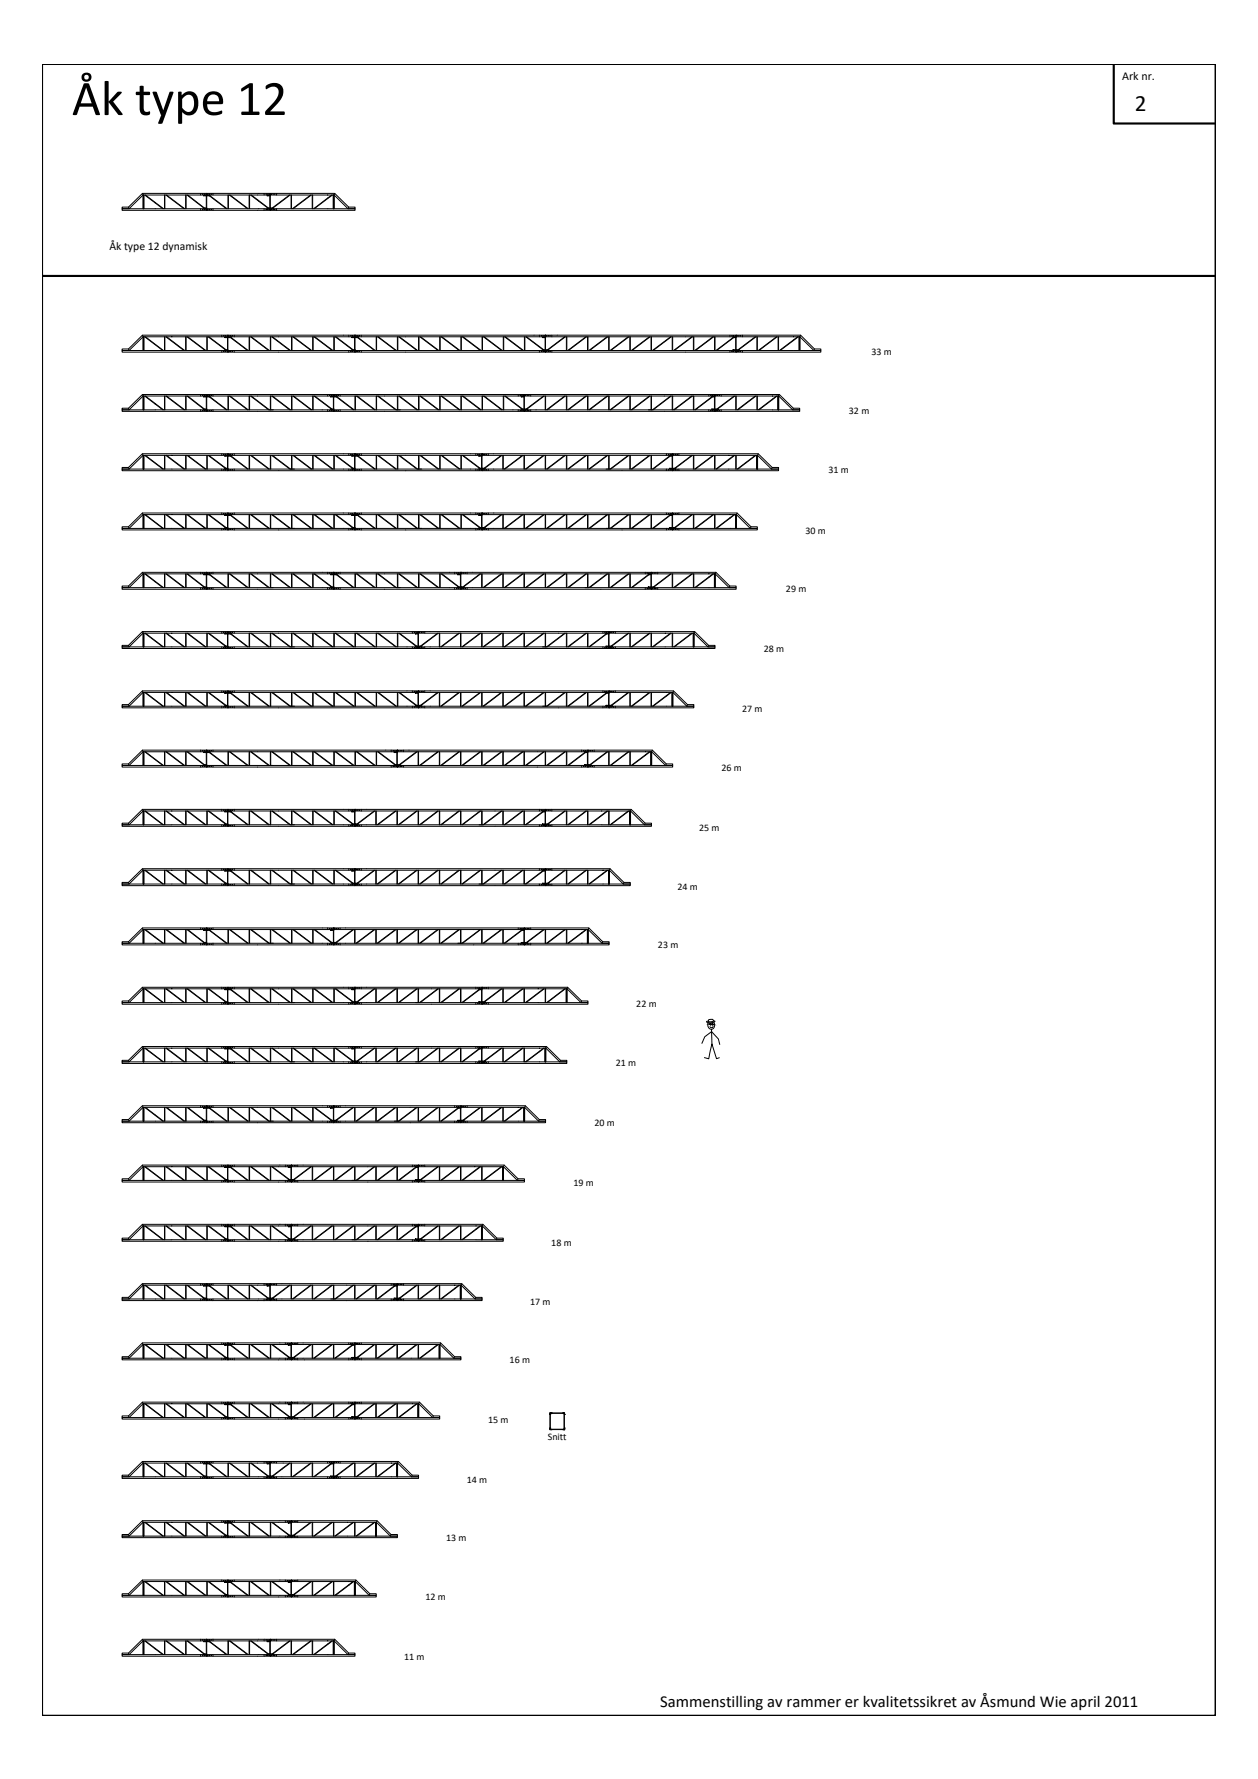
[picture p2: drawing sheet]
<svg xmlns="http://www.w3.org/2000/svg" width="297mm" height="420mm" viewBox="0 0 297 420" stroke-linecap="round" stroke-linejoin="round" font-family="sans-serif">
<defs><g id="words">
<text font-size="11.8" x="17" y="27.2">Åk type 12</text>
<text font-size="5.5" x="268" y="26.2">2</text>
<text font-size="3.9" x="155.9" y="403.2">Sammenstilling av rammer er kvalitetssikret av Åsmund Wie april 2011</text>
<g font-size="2.8">
<text x="265" y="19">Ark nr.</text>
<text x="25.8" y="59.1">Åk type 12 dynamisk</text>
</g>
<g font-size="2.4">
<text x="205.7" y="83.8">33 m</text>
<text x="200.4" y="97.7">32 m</text>
<text x="195.6" y="111.8">31 m</text>
<text x="190.2" y="126">30 m</text>
<text x="185.6" y="139.8">29 m</text>
<text x="180.4" y="154">28 m</text>
<text x="175.3" y="168.2">27 m</text>
<text x="170.3" y="182.1">26 m</text>
<text x="165.1" y="196.2">25 m</text>
<text x="160" y="210.3">24 m</text>
<text x="155.4" y="223.9">23 m</text>
<text x="150.2" y="237.9">22 m</text>
<text x="145.4" y="251.8">21 m</text>
<text x="140.3" y="266">20 m</text>
<text x="135.4" y="280.1">19 m</text>
<text x="130.2" y="294.2">18 m</text>
<text x="125.2" y="308.1">17 m</text>
<text x="120.3" y="322">16 m</text>
<text x="115.2" y="336.2">15 m</text>
<text x="129.3" y="340">Snitt</text>
<text x="110.2" y="350.2">14 m</text>
<text x="105.3" y="364">13 m</text>
<text x="100.5" y="378">12 m</text>
<text x="95.4" y="392">11 m</text>
</g>
</g></defs>
<g fill="none" stroke="#000" stroke-width=".24">
<path d="M30.3 48.9l.2 .4M33.6 45.7l.2 .4v3.2M33.8 46.1v3.2M33.9 46.1v3.2M34 46.1v3.2M34.2 46.1l4.2 3.2M34.3 46.1l4.3 3.2M38.8 46.1v3.2M38.9 46.1v3.2M39.2 46.1l4.2 3.2M39.3 46.1l4.3 3.2M43.8 46.1v3.2"/>
<path d="M43.9 46.1v3.2M44.2 46.1l3.9 3M44.3 46.1l3.9 3M47.4 45.7v.4M47.4 49.3v.4M48.1 49.1h.7v.2h-.7zM48.1 46.1h.7v.1h-.7zM48.7 46.2v2.9M48.8 46.2v2.9M48.8 45.7h-15.2l-3.3 3.2h-1.5v.4h1.7l3.3-3.2h30v-.4M48.8 49.3v.4h-20v-.4h35v.4M48.8 46.1h.8v.1h-.8z"/>
<path d="M48.8 49.6l15 .1M48.8 45.7v.4M48.8 45.7h15M49.4 46.2l4 3.1M49.6 46.2l4 3.1M50.3 45.7v.4M50.3 49.3v.4M53.8 46.1v3.2M53.9 46.1v3.2M54.2 46.1l4.2 3.2M54.3 46.1l4.3 3.2M58.8 46.1v3.2"/>
<path d="M58.9 46.1v3.2M59.2 46.1l4 3M59.3 46.1l4.1 3M62.4 45.7v.4M62.4 49.3v.4M63.1 49.1h.7v.2h-.7zM63.1 46.1h.7v.1h-.7zM63.7 46.2v2.9M63.8 46.2v2.9M63.8 49.1h.8v.2h-.8zM63.8 45.7h15.2l3.3 3.2h1.5v.4h-1.6l-3.3-3.2h-15.1zM63.8 49.3h20v.4h-20z"/>
<path d="M63.8 45.7h.1M65.3 45.7v.4M65.3 49.3v.4M68.3 46.1l-4 3M68.5 46.1l-4 3M68.7 46.1v3.2M68.8 46.1v3.2M73.3 46.1l-4.3 3.2M73.5 46.1l-4.3 3.2M73.7 46.1v3.2M73.8 46.1v3.2M78.3 46.1l-4.2 3.2"/>
<path d="M78.5 46.1l-4.3 3.2M78.7 46.1v3.2M78.8 46.1v3.2M79 45.7l-.1 .4v3.2M82.3 48.9l-.1 .4M33.6 79.2l.2 .3v3.3M33.8 79.5v3.3M33.9 79.5v3.3M34 79.5v3.3M34.2 79.5l4.2 3.3M34.3 79.5l4.3 3.3M38.8 79.5v3.3"/>
<path d="M38.9 79.5v3.3M39.2 79.5l4.2 3.3M39.3 79.5l4.3 3.3M43.8 79.5v3.3M43.9 79.5v3.3M44.2 79.5l4.3 3.3M44.3 79.5l4.3 3.3M48.8 79.5v3.3M48.9 79.5v3.3M49.1 79.5l4.1 3.1M49.3 79.5l4.1 3.1M52.4 79.2v.3"/>
<path d="M53.1 79.5h.7v.2h-.7zM53.7 79.7v2.9M53.8 79.7v2.9M53.8 79.2h120v.3h-45v-.3v.3h-45v-.3v.3h-30zM53.8 79.5h.8v.2h-.8zM54.4 79.7l4 3.1M54.6 79.7l4 3.1M55.3 79.2v.3M58.8 79.5v3.3M58.9 79.5v3.3M59.2 79.5l4.2 3.3M59.3 79.5l4.3 3.3"/>
<path d="M63.8 79.5v3.3M63.9 79.5v3.3M64.2 79.5l4.2 3.3M64.3 79.5l4.3 3.3h.9M68.8 79.5v3.3M68.9 79.5v3.3M69.2 79.5l4.2 3.3M69.3 79.5l4.3 3.3M73.8 79.5v3.3M73.9 79.5v3.3M74.1 79.5l4.3 3.3M74.3 79.5l4.3 3.3"/>
<path d="M78.8 79.5v3.3M78.9 79.5v3.3M79.2 79.5l4 3.1M79.3 79.5l4.1 3.1M82.4 79.2v.3M83.1 79.5h.7v.2h-.7zM83.7 79.7v2.9M83.8 79.5h.8v.2h-.8zM83.8 79.7v2.9M84.4 79.7l4 3.1M84.6 79.7l4 3.1M85.3 79.2v.3"/>
<path d="M88.8 79.5v3.3M88.9 79.5v3.3M89.2 79.5l4.3 3.3M89.3 79.5l4.3 3.3M93.8 79.5v3.3M93.9 79.5v3.3M94.1 79.5l4.3 3.3M94.3 79.5l4.3 3.3M98.8 79.5v3.3M98.9 79.5v3.3M99.1 79.5l4.3 3.3M99.3 79.5l4.3 3.3"/>
<path d="M103.8 79.5v3.3M103.9 79.5v3.3M104.2 79.5l4.2 3.3M104.3 79.5l4.3 3.3M108.8 79.5v3.3M108.9 79.5v3.3M109.2 79.5l4.2 3.3M109.3 79.5l4.3 3.3M113.8 79.5v3.3M113.9 79.5v3.3M114.2 79.5l4.2 3.3M114.3 79.5l4.3 3.3"/>
<path d="M118.8 79.5v3.3M118.9 79.5v3.3M119.1 79.5l4.3 3.3M119.3 79.5l4.3 3.3M123.8 79.5v3.3M123.9 79.5v3.3M124.2 79.5l4 3.1M124.3 79.5l4.1 3.1M127.4 79.2v.3M128.1 79.5h.7v.2h-.7zM128.7 79.7v2.9M128.8 79.7v2.9"/>
<path d="M128.8 79.2h.1M130.3 79.2v.3M133.3 79.5l-4 3.1M133.5 79.5l-4 3.1M133.7 79.5v3.3M133.8 79.5v3.3M138.3 79.5l-4.3 3.3M138.5 79.5l-4.3 3.3M138.7 79.5v3.3M138.8 79.5v3.3M143.3 79.5l-4.3 3.3M143.5 79.5l-4.3 3.3"/>
<path d="M143.7 79.5v3.3M143.8 79.5v3.3M148.3 79.5l-4.2 3.3M148.5 79.5l-4.3 3.3M148.7 79.5v3.3M148.8 79.5v3.3M153.3 79.5l-4.2 3.3M153.5 79.5l-4.3 3.3M153.7 79.5v3.3M153.8 79.5v3.3M158.3 79.5l-4.2 3.3M158.5 79.5l-4.3 3.3"/>
<path d="M158.7 79.5v3.3M158.8 79.5v3.3M163.3 79.5l-4.3 3.3M163.5 79.5l-4.3 3.3M163.7 79.5v3.3M163.8 79.5v3.3M168.3 79.5l-4.3 3.3M168.5 79.5l-4.3 3.3M168.7 79.5v3.3M168.8 79.5v3.3M172.4 79.2v.3M173.1 79.5h.7v.2h-.7z"/>
<path d="M173.1 79.7l-4 3.1M173.2 79.7l-4 3.1M173.7 79.7v2.9M173.8 79.7v2.9M173.8 79.2h15.2l3.3 3.2h1.5v.4h-1.6l-3.3-3.3h-15.1zM175.3 79.2v.3M178.3 79.5l-4 3.1M178.5 79.5l-4 3.1M178.7 79.5v3.3M178.8 79.5v3.3M183.3 79.5l-4.3 3.3M183.5 79.5l-4.3 3.3"/>
<path d="M183.7 79.5v3.3M183.8 79.5v3.3M188.3 79.5l-4.3 3.3M188.5 79.5l-4.3 3.3M188.7 79.5v3.3M188.8 79.5v3.3M189 79.2l-.1 .3v3.3M28.8 82.4h1.5l3.3-3.2h20.2v.3h-20l-3.3 3.3h-1.7zM28.8 82.8h25v.4h-25zM30.3 96.4l.2 .4M30.3 82.4l.2 .4M33.6 93.2l.2 .3v3.3"/>
<path d="M33.8 93.5v3.3M33.9 93.5v3.3M34 93.5v3.3M34.2 93.5l4.2 3.3M34.3 93.5l4.3 3.3M38.8 93.5v3.3M38.9 93.5v3.3M39.2 93.5l4.2 3.3M39.3 93.5l4.3 3.3M43.8 93.5v3.3M43.9 93.5v3.3M44.2 93.5l3.9 3.1"/>
<path d="M44.3 93.5l3.9 3.1M47.4 93.2v.3M47.4 96.8v.4M48.1 96.6h.7v.2h-.7zM48.1 93.5h.7v.2h-.7zM48.7 93.7v2.9M48.8 93.7v2.9M48.8 93.2h-15.2l-3.3 3.2h-1.5v.4h1.7l3.3-3.3h15M48.8 96.8v.4h-20v-.4h50v.4M48.8 93.2h120v.3h-45v-.3M48.8 93.5h.8v.2h-.8zM48.8 97.1l30 .1"/>
<path d="M48.8 93.2v.4M49.4 93.7l4 3.1M49.6 93.7l4 3.1M50.3 93.2v.3M50.3 96.8v.4M52.4 82.8v.4M53.1 82.6h.7v.2h-.7zM53.8 82.8h30v.4M53.8 83.1l30 .1M53.8 93.5v3.3M53.9 93.5v3.3M54.2 93.5l4.2 3.3"/>
<path d="M54.3 93.5l4.3 3.3M55.3 82.8v.4M58.8 93.5v3.3M58.9 93.5v3.3M59.2 93.5l4.2 3.3M59.3 93.5l4.3 3.3h.9M63.8 93.5v3.3M63.9 93.5v3.3M64.2 93.5l4.2 3.3M64.3 93.5l4.3 3.3M68.8 93.5v3.3M68.9 93.5v3.3"/>
<path d="M69.2 93.5l4.2 3.3M69.3 93.5l4.3 3.3M73.8 93.5v3.3M73.9 93.5v3.3M74.1 93.5l4.1 3.1M74.3 93.5l4.1 3.1M77.4 93.2v.3M77.4 96.8v.4M78.1 96.6h.7v.2h-.7zM78.1 93.5h.7v.2h-.7zM78.7 93.7v2.9M78.8 93.7v2.9"/>
<path d="M78.8 97.1h90M78.8 93.5h.8v.2h-.8zM79.4 93.7l4 3.1M79.6 93.7l4 3.1M80.3 93.2v.3M80.3 96.8v.4M82.4 82.8v.4M83.1 82.6h.7v.2h-.7zM83.8 83.1h90M83.8 93.5v3.3M83.9 93.5v3.3M84.2 93.5l4.2 3.3"/>
<path d="M84.3 93.5l4.3 3.3M85.3 82.8v.4M88.8 93.5v3.3M88.9 93.5v3.3M89.2 93.5l4.3 3.3M89.3 93.5l4.3 3.3M93.8 93.5v3.3M93.9 93.5v3.3M94.1 93.5l4.3 3.3M94.3 93.5l4.3 3.3M98.8 93.5v3.3M98.9 93.5v3.3"/>
<path d="M99.1 93.5l4.3 3.3M99.3 93.5l4.3 3.3M103.8 93.5v3.3M103.9 93.5v3.3M104.2 93.5l4.2 3.3M104.3 93.5l4.3 3.3M108.8 93.5v3.3M108.9 93.5v3.3M109.2 93.5l4.2 3.3M109.3 93.5l4.3 3.3M113.8 93.5v3.3M113.9 93.5v3.3"/>
<path d="M114.2 93.5l4.2 3.3M114.3 93.5l4.3 3.3M118.8 93.5v3.3M118.9 93.5v3.3M119.1 93.5l4.1 3.1M119.3 93.5l4.1 3.1M122.4 93.2v.3M122.4 96.8v.4M123.1 96.6h.7v.2h-.7zM123.1 93.5h.7v.2h-.7zM123.7 93.7v2.9M123.8 93.7v2.9"/>
<path d="M123.8 96.6h.8v.2h-.8zM123.8 93.2v.3h-45v-.3v.3h-30M123.8 93.2h.1M125.3 93.2v.3M125.3 96.8v.4M127.4 82.8v.4M128.1 82.6h.7v.2h-.7zM128.3 93.5l-4 3.1M128.5 93.5l-4 3.1M128.7 93.5v3.3M128.8 82.6h.8v.2h-.8zM128.8 93.5v3.3"/>
<path d="M130.3 82.8v.4M133.3 93.5l-4.2 3.3M133.5 93.5l-4.3 3.3M133.7 93.5v3.3M133.8 93.5v3.3M138.3 93.5l-4.3 3.3M138.5 93.5l-4.3 3.3M138.7 93.5v3.3M138.8 93.5v3.3M143.3 93.5l-4.3 3.3M143.5 93.5l-4.3 3.3M143.7 93.5v3.3"/>
<path d="M143.8 93.5v3.3M148.3 93.5l-4.2 3.3M148.5 93.5l-4.3 3.3M148.7 93.5v3.3M148.8 93.5v3.3M153.3 93.5l-4.2 3.3M153.5 93.5l-4.3 3.3M153.7 93.5v3.3M153.8 93.5v3.3M158.3 93.5l-4.2 3.3M158.5 93.5l-4.3 3.3M158.7 93.5v3.3"/>
<path d="M158.8 93.5v3.3M163.3 93.5l-4.3 3.3M163.5 93.5l-4.3 3.3M163.7 93.5v3.3M163.8 93.5v3.3M167.4 93.2v.3M167.4 96.8v.4M168.1 93.5h.7v.2h-.7zM168.1 96.6h.7v.2h-.7zM168.1 93.7l-4.1 3.1M168.2 93.7l-4 3.1M168.7 93.7v2.9"/>
<path d="M168.8 93.7v2.9M168.8 96.6h.8v.2h-.8zM168.8 93.2h15.2l3.3 3.2h1.5v.4h-1.6l-3.3-3.3h-15.1zM168.8 96.8v.4h20v-.4h-65v.4v-.4h-45v.4M170.3 93.2v.3M170.3 96.8v.4M172.4 82.8v.4M173.1 82.6h.7v.2h-.7zM173.3 93.5l-4 3.1M173.5 93.5l-4 3.1M173.7 93.5v3.3M173.8 82.6h.8v.2h-.8z"/>
<path d="M173.8 82.8v.4h20v-.4h-65v.4v-.4h-45v.4M173.8 93.5v3.3M175.3 82.8v.4M178.3 93.5l-4.2 3.3M178.5 93.5l-4.3 3.3M178.7 93.5v3.3M178.8 93.5v3.3M183.3 93.5l-4.3 3.3M183.5 93.5l-4.3 3.3M183.7 93.5v3.3M183.8 93.5v3.3M184 93.2l-.1 .3v3.3"/>
<path d="M187.3 96.4l-.1 .4M192.3 82.4l-.1 .4M28.8 110.4h1.5l3.3-3.2h20.2v.3h-20l-3.3 3.3h-1.7zM30.3 110.4l.2 .4M33.6 107.2l.2 .3v3.3M33.8 107.5v3.3M33.9 107.5v3.3M34 107.5v3.3M34.2 107.5l4.2 3.3M34.3 107.5l4.3 3.3M38.8 107.5v3.3M38.9 107.5v3.3"/>
<path d="M39.2 107.5l4.2 3.3M39.3 107.5l4.3 3.3M43.8 107.5v3.3M43.9 107.5v3.3M44.2 107.5l4.3 3.3M44.3 107.5l4.3 3.3M48.8 107.5v3.3M48.9 107.5v3.3M49.1 107.5l4.1 3.1M49.3 107.5l4.1 3.1M52.4 107.2v.3M52.4 110.8v.4"/>
<path d="M53.1 110.6h.7v.2h-.7zM53.1 107.5h.7v.2h-.7zM53.7 107.7v2.9M53.8 107.7v2.9M53.8 107.5h.8v.2h-.8zM53.8 107.2h30v.3h-30zM53.8 111.2h-25v-.4h55v.4M53.8 111.1l30 .1M53.8 110.8v.4M54.4 107.7l4 3.1M54.6 107.7l4 3.1M55.3 107.2v.3"/>
<path d="M55.3 110.8v.4M58.8 107.5v3.3M58.9 107.5v3.3M59.2 107.5l4.2 3.3M59.3 107.5l4.3 3.3M63.8 107.5v3.3M63.9 107.5v3.3M64.2 107.5l4.2 3.3M64.3 107.5l4.3 3.3h.9M68.8 107.5v3.3M68.9 107.5v3.3M69.2 107.5l4.2 3.3"/>
<path d="M69.3 107.5l4.3 3.3M73.8 107.5v3.3M73.9 107.5v3.3M74.1 107.5l4.3 3.3M74.3 107.5l4.3 3.3M78.8 107.5v3.3M78.9 107.5v3.3M79.2 107.5l4 3.1M79.3 107.5l4.1 3.1M82.4 107.2v.3M82.4 110.8v.4M83.1 110.6h.7v.2h-.7z"/>
<path d="M83.1 107.5h.7v.2h-.7zM83.7 107.7v2.9M83.8 107.2h75v.3h-45v-.3M83.8 107.5h.8v.2h-.8zM83.8 107.2v.3h30v-.3M83.8 111.2v-.4h30v.4M83.8 111.1l30 .1M83.8 107.7v2.9M84.4 107.7l4 3.1M84.6 107.7l4 3.1M85.3 107.2v.3M85.3 110.8v.4"/>
<path d="M88.8 107.5v3.3M88.9 107.5v3.3M89.2 107.5l4.3 3.3M89.3 107.5l4.3 3.3M93.8 107.5v3.3M93.9 107.5v3.3M94.1 107.5l4.3 3.3M94.3 107.5l4.3 3.3h.9M98.8 107.5v3.3M98.9 107.5v3.3M99.1 107.5l4.3 3.3M99.3 107.5l4.3 3.3"/>
<path d="M103.8 107.5v3.3M103.9 107.5v3.3M104.2 107.5l4.2 3.3M104.3 107.5l4.3 3.3M108.8 107.5v3.3M108.9 107.5v3.3M109.2 107.5l4 3.1M109.3 107.5l4.1 3.1M112.4 107.2v.3M112.4 110.8v.4M113.1 110.6h.7v.2h-.7zM113.1 107.5h.7v.2h-.7z"/>
<path d="M113.7 107.7v2.9M113.8 107.7v2.9M113.8 111.2v-.4h70v.4h-25M113.8 110.6h.8v.2h-.8zM113.8 107.2h.1M115.3 107.2v.3M115.3 110.8v.4M118.3 107.5l-4 3.1M118.5 107.5l-4 3.1M118.7 107.5v3.3M118.8 107.5v3.3M123.3 107.5l-4.2 3.3"/>
<path d="M123.5 107.5l-4.3 3.3M123.7 107.5v3.3M123.8 107.5v3.3M128.3 107.5l-4.2 3.3M128.5 107.5l-4.3 3.3M128.7 107.5v3.3M128.8 107.5v3.3M133.3 107.5l-4.2 3.3M133.5 107.5l-4.3 3.3M133.7 107.5v3.3M133.8 107.5v3.3M138.3 107.5l-4.3 3.3"/>
<path d="M138.5 107.5l-4.3 3.3M138.7 107.5v3.3M138.8 107.5v3.3M143.3 107.5l-4.3 3.3M143.5 107.5l-4.3 3.3M143.7 107.5v3.3M143.8 107.5v3.3M148.3 107.5l-4.2 3.3M148.5 107.5l-4.3 3.3M148.7 107.5v3.3M148.8 107.5v3.3M153.3 107.5l-4.2 3.3"/>
<path d="M153.5 107.5l-4.3 3.3M153.7 107.5v3.3M153.8 107.5v3.3M157.4 107.2v.3M157.4 110.8v.4M158.1 107.5h.7v.2h-.7zM158.1 110.6h.7v.2h-.7zM158.1 107.7l-4 3.1M158.2 107.7l-4 3.1M158.7 107.7v2.9M158.8 107.7v2.9M158.8 111.1l-45 .1"/>
<path d="M158.8 110.6h.8v.2h-.8zM158.8 107.2h20.2l3.3 3.2h1.5v.4h-1.6l-3.3-3.3h-20.1zM158.8 110.8v.4M160.3 107.2v.3M160.3 110.8v.4M163.3 107.5l-4 3.1M163.5 107.5l-4 3.1M163.7 107.5v3.3M163.8 107.5v3.3M168.3 107.5l-4.3 3.3M168.5 107.5l-4.3 3.3M168.7 107.5v3.3"/>
<path d="M168.8 107.5v3.3M173.3 107.5l-4.2 3.3M173.5 107.5l-4.3 3.3M173.7 107.5v3.3M173.8 107.5v3.3M178.3 107.5l-4.2 3.3M178.5 107.5l-4.3 3.3M178.7 107.5v3.3M178.8 107.5v3.3M179 107.2l-.1 .3v3.3M182.3 110.4l-.1 .4M28.8 138.8h20v.4h-20z"/>
<path d="M28.8 124.4h1.5l3.3-3.2h20.2v.3h-20l-3.3 3.3h-1.7zM30.3 138.4l.2 .4M30.3 124.4l.2 .4M33.6 121.2l.2 .3v3.3M33.6 135.2l.2 .3v3.3M33.8 121.5v3.3M33.8 135.5v3.3M33.9 121.5v3.3M33.9 135.5v3.3M34 121.5v3.3M34 135.5v3.3M34.2 135.5l4.2 3.3"/>
<path d="M34.2 121.5l4.2 3.3M34.3 121.5l4.3 3.3M34.3 135.5l4.3 3.3M38.8 121.5v3.3M38.8 135.5v3.3M38.9 121.5v3.3M38.9 135.5v3.3M39.2 135.5l4.2 3.3M39.2 121.5l4.2 3.3M39.3 135.5l4.3 3.3M39.3 121.5l4.3 3.3M43.8 121.5v3.3"/>
<path d="M43.8 135.5v3.3M43.9 121.5v3.3M43.9 135.5v3.3M44.2 135.6l3.9 3M44.2 121.5l4.3 3.3M44.3 135.6l3.9 3M44.3 121.5l4.3 3.3M47.4 135.2v.3M47.4 138.8v.4M48.1 138.6h.7v.2h-.7zM48.1 135.5h.7v.2h-.7zM48.7 135.7v2.9"/>
<path d="M48.8 135.7v2.9M48.8 135.2h-15.2l-3.3 3.2h-1.5v.4h1.7l3.3-3.3h45v-.3M48.8 135.5h.8v.2h-.8zM48.8 138.8h30v.4M48.8 135.2h30M48.8 139.1l30 .1M48.8 121.5v3.3M48.8 135.2v.4M48.9 121.5v3.3M49.1 121.5l4.1 3.1M49.3 121.5l4.1 3.1M49.4 135.7l4 3.1"/>
<path d="M49.6 135.7l4 3.1M50.3 135.2v.3M50.3 138.8v.4M52.4 121.2v.3M52.4 124.8v.4M53.1 124.6h.7v.2h-.7zM53.1 121.5h.7v.2h-.7zM53.7 121.7v2.9M53.8 121.7v2.9M53.8 121.5h.8v.2h-.8zM53.8 121.2h30v.3h-30zM53.8 125.2h-25v-.4h55v.4"/>
<path d="M53.8 125.1l30 .1M53.8 124.8v.4M53.8 135.5v3.3M53.9 135.5v3.3M54.2 135.5l4.2 3.3M54.3 135.5l4.3 3.3M54.4 121.7l4 3.1M54.6 121.7l4 3.1M55.3 121.2v.3M55.3 124.8v.4M58.8 121.5v3.3M58.8 135.5v3.3"/>
<path d="M58.9 121.5v3.3M58.9 135.5v3.3M59.2 135.5l4.2 3.3M59.2 121.5l4.2 3.3M59.3 135.5l4.3 3.3h.9M59.3 121.5l4.3 3.3M63.8 121.5v3.3M63.8 135.5v3.3M63.9 121.5v3.3M63.9 135.5v3.3M64.2 135.5l4.2 3.3M64.2 121.5l4.2 3.3"/>
<path d="M64.3 135.5l4.3 3.3M64.3 121.5l4.3 3.3h.9M68.8 121.5v3.3M68.8 135.5v3.3M68.9 121.5v3.3M68.9 135.5v3.3M69.2 135.5l4.2 3.3M69.2 121.5l4.2 3.3M69.3 135.5l4.3 3.3M69.3 121.5l4.3 3.3M73.8 121.5v3.3M73.8 135.5v3.3"/>
<path d="M73.9 121.5v3.3M73.9 135.5v3.3M74.1 135.5l4.1 3.1M74.1 121.5l4.3 3.3M74.3 135.5l4.1 3.1M74.3 121.5l4.3 3.3M77.4 135.2v.3M77.4 138.8v.4M78.1 138.6h.7v.2h-.7zM78.1 135.5h.7v.2h-.7zM78.7 135.7v2.9M78.8 135.7v2.9"/>
<path d="M78.8 135.2h75v.3h-45v-.3M78.8 135.5h.8v.2h-.8zM78.8 135.2v.3h30v-.3M78.8 139.2v-.4h30v.4M78.8 139.1l30 .1M78.8 121.5v3.3M78.9 121.5v3.3M79.2 121.5l4 3.1M79.3 121.5l4.1 3.1M79.4 135.7l4 3.1M79.6 135.7l4 3.1M80.3 135.2v.3"/>
<path d="M80.3 138.8v.4M82.4 121.2v.3M82.4 124.8v.4M83.1 124.6h.7v.2h-.7zM83.1 121.5h.7v.2h-.7zM83.7 121.7v2.9M83.8 121.2h75v.3h-45v-.3M83.8 121.5h.8v.2h-.8zM83.8 121.2v.3h30v-.3M83.8 125.2v-.4h30v.4M83.8 125.1l30 .1M83.8 121.7v2.9"/>
<path d="M83.8 135.5v3.3M83.9 135.5v3.3M84.2 135.5l4.2 3.3M84.3 135.5l4.3 3.3M84.4 121.7l4 3.1M84.6 121.7l4 3.1M85.3 121.2v.3M85.3 124.8v.4M88.8 121.5v3.3M88.8 135.5v3.3M88.9 121.5v3.3M88.9 135.5v3.3"/>
<path d="M89.2 135.5l4.3 3.3M89.2 121.5l4.3 3.3M89.3 135.5l4.3 3.3h.9M89.3 121.5l4.3 3.3M93.8 121.5v3.3M93.8 135.5v3.3M93.9 121.5v3.3M93.9 135.5v3.3M94.1 135.5l4.3 3.3M94.1 121.5l4.3 3.3M94.3 135.5l4.3 3.3M94.3 121.5l4.3 3.3h.9"/>
<path d="M98.8 121.5v3.3M98.8 135.5v3.3M98.9 121.5v3.3M98.9 135.5v3.3M99.1 135.5l4.3 3.3M99.1 121.5l4.3 3.3M99.3 135.5l4.3 3.3M99.3 121.5l4.3 3.3M103.8 121.5v3.3M103.8 135.5v3.3M103.9 121.5v3.3M103.9 135.5v3.3"/>
<path d="M104.2 135.5l4 3.1M104.2 121.5l4.2 3.3M104.3 121.5l4.3 3.3M104.3 135.5l4.1 3.1M107.4 135.2v.3M107.4 138.8v.4M108.1 138.6h.7v.2h-.7zM108.1 135.5h.7v.2h-.7zM108.7 135.7v2.9M108.8 135.7v2.9M108.8 138.6h.8v.2h-.8zM108.8 121.5v3.3"/>
<path d="M108.8 135.2h.1M108.9 121.5v3.3M109.2 121.5l4 3.1M109.3 121.5l4.1 3.1M110.3 135.2v.3M110.3 138.8v.4M112.4 121.2v.3M112.4 124.8v.4M113.1 124.6h.7v.2h-.7zM113.1 121.5h.7v.2h-.7zM113.3 135.5l-4 3.1M113.5 135.5l-4 3.1"/>
<path d="M113.7 121.7v2.9M113.7 135.5v3.3M113.8 121.7v2.9M113.8 125.2v-.4h65v.4h-20M113.8 124.6h.8v.2h-.8zM113.8 121.2h.1M113.8 135.5v3.3M115.3 121.2v.3M115.3 124.8v.4M118.3 135.5l-4.3 3.3M118.3 121.5l-4 3.1M118.5 135.5l-4.3 3.3"/>
<path d="M118.5 121.5l-4 3.1M118.7 121.5v3.3M118.7 135.5v3.3M118.8 121.5v3.3M118.8 135.5v3.3M123.3 135.5l-4.2 3.3M123.3 121.5l-4.2 3.3M123.5 135.5l-4.3 3.3M123.5 121.5l-4.3 3.3M123.7 121.5v3.3M123.7 135.5v3.3M123.8 121.5v3.3"/>
<path d="M123.8 135.5v3.3M128.3 135.5l-4.2 3.3M128.3 121.5l-4.2 3.3M128.5 135.5l-4.3 3.3M128.5 121.5l-4.3 3.3M128.7 121.5v3.3M128.7 135.5v3.3M128.8 121.5v3.3M128.8 135.5v3.3M133.3 135.5l-4.2 3.3M133.3 121.5l-4.2 3.3M133.5 135.5l-4.3 3.3"/>
<path d="M133.5 121.5l-4.3 3.3M133.7 121.5v3.3M133.7 135.5v3.3M133.8 121.5v3.3M133.8 135.5v3.3M138.3 135.5l-4.3 3.3M138.3 121.5l-4.3 3.3M138.5 135.5l-4.3 3.3M138.5 121.5l-4.3 3.3M138.7 121.5v3.3M138.7 135.5v3.3M138.8 121.5v3.3"/>
<path d="M138.8 135.5v3.3M143.3 135.5l-4.3 3.3M143.3 121.5l-4.3 3.3M143.5 135.5l-4.3 3.3M143.5 121.5l-4.3 3.3M143.7 121.5v3.3M143.7 135.5v3.3M143.8 121.5v3.3M143.8 135.5v3.3M148.3 135.5l-4.2 3.3M148.3 121.5l-4.2 3.3M148.5 135.5l-4.3 3.3"/>
<path d="M148.5 121.5l-4.3 3.3M148.7 121.5v3.3M148.7 135.5v3.3M148.8 121.5v3.3M148.8 135.5v3.3M152.4 135.2v.3M152.4 138.8v.4M153.1 135.5h.7v.2h-.7zM153.1 138.6h.7v.2h-.7zM153.1 135.7l-4 3.1M153.2 135.7l-4 3.1M153.3 121.5l-4.2 3.3"/>
<path d="M153.5 121.5l-4.3 3.3M153.7 135.7v2.9M153.7 121.5v3.3M153.8 135.7v2.9M153.8 138.6h.8v.2h-.8zM153.8 135.2h15.2l3.3 3.2h1.5v.4h-1.6l-3.3-3.3h-15.1zM153.8 138.8v.4h20v-.4h-65v.4M153.8 139.1l-45 .1M153.8 121.5v3.3M155.3 135.2v.3M155.3 138.8v.4M157.4 121.2v.3"/>
<path d="M157.4 124.8v.4M158.1 121.5h.7v.2h-.7zM158.1 124.6h.7v.2h-.7zM158.1 121.7l-4 3.1M158.2 121.7l-4 3.1M158.3 135.5l-4 3.1M158.5 135.5l-4 3.1M158.7 121.7v2.9M158.7 135.5v3.3M158.8 121.7v2.9M158.8 124.6h.8v.2h-.8zM158.8 121.2h15.2l3.3 3.2h1.5v.4h-1.6l-3.3-3.3h-15.1z"/>
<path d="M158.8 125.1l-45 .1M158.8 124.8v.4M158.8 135.5v3.3M160.3 121.2v.3M160.3 124.8v.4M163.3 135.5l-4.3 3.3M163.3 121.5l-4 3.1M163.5 121.5l-4 3.1M163.5 135.5l-4.3 3.3M163.7 121.5v3.3M163.7 135.5v3.3M163.8 121.5v3.3"/>
<path d="M163.8 135.5v3.3M168.3 135.5l-4.3 3.3M168.3 121.5l-4.3 3.3M168.5 135.5l-4.3 3.3M168.5 121.5l-4.3 3.3M168.7 135.5v3.3M168.7 121.5v3.3M168.8 135.5v3.3M168.8 121.5v3.3M169 135.2l-.1 .3v3.3M172.3 138.4l-.1 .4M173.3 121.5l-4.2 3.3"/>
<path d="M173.5 121.5l-4.3 3.3M173.7 121.5v3.3M173.8 121.5v3.3M174 121.2l-.1 .3v3.3M177.3 124.4l-.1 .4M28.8 152.4h1.5l3.3-3.2h20.2v.3h-20l-3.3 3.3h-1.7zM30.3 152.4l.2 .4M33.6 149.2l.2 .3v3.3M33.8 149.5v3.3M33.9 149.5v3.3M34 149.5v3.3M34.2 149.5l4.2 3.3"/>
<path d="M34.3 149.5l4.3 3.3M38.8 149.5v3.3M38.9 149.5v3.3M39.2 149.5l4.2 3.3M39.3 149.5l4.3 3.3M43.8 149.5v3.3M43.9 149.5v3.3M44.2 149.5l4.3 3.3M44.3 149.5l4.3 3.3M48.8 149.5v3.3M48.9 149.5v3.3M49.1 149.5l4.1 3.1"/>
<path d="M49.3 149.5l4.1 3.1M52.4 149.2v.3M52.4 152.8v.4M53.1 152.6h.7v.2h-.7zM53.1 149.5h.7v.2h-.7zM53.7 149.7v2.9M53.8 149.7v2.9M53.8 149.2h90v.3h-45v-.3v.3h-45zM53.8 152.8v.4h-25v-.4h70v.4v-.4h70v.4h-25v-.4M53.8 153.1h90M53.8 149.5h.8v.2h-.8zM54.4 149.7l4 3.1"/>
<path d="M54.6 149.7l4 3.1M55.3 149.2v.3M55.3 152.8v.4M58.8 149.5v3.3M58.9 149.5v3.3M59.2 149.5l4.2 3.3M59.3 149.5l4.3 3.3M63.8 149.5v3.3M63.9 149.5v3.3M64.2 149.5l4.2 3.3M64.3 149.5l4.3 3.3M68.8 149.5v3.3"/>
<path d="M68.9 149.5v3.3M69.2 149.5l4.2 3.3M69.3 149.5l4.3 3.3M73.8 149.5v3.3M73.9 149.5v3.3M74.1 149.5l4.3 3.3M74.3 149.5l4.3 3.3M78.8 149.5v3.3M78.9 149.5v3.3M79.2 149.5l4.2 3.3M79.3 149.5l4.3 3.3M83.8 149.5v3.3"/>
<path d="M83.9 149.5v3.3M84.2 149.5l4.2 3.3M84.3 149.5l4.3 3.3M88.8 149.5v3.3M88.9 149.5v3.3M89.2 149.5l4.3 3.3M89.3 149.5l4.3 3.3M93.8 149.5v3.3M93.9 149.5v3.3M94.1 149.5l4.1 3.1M94.3 149.5l4.1 3.1M97.4 149.2v.3"/>
<path d="M97.4 152.8v.4M98.1 152.6h.7v.2h-.7zM98.1 149.5h.7v.2h-.7zM98.7 149.7v2.9M98.8 149.7v2.9M98.8 152.6h.8v.2h-.8zM98.8 149.2h.1M100.3 149.2v.3M100.3 152.8v.4M103.3 149.5l-4 3.1M103.5 149.5l-4 3.1M103.7 149.5v3.3"/>
<path d="M103.8 149.5v3.3M108.3 149.5l-4.2 3.3M108.5 149.5l-4.3 3.3M108.7 149.5v3.3M108.8 149.5v3.3M113.3 149.5l-4.2 3.3M113.5 149.5l-4.3 3.3M113.7 149.5v3.3M113.8 149.5v3.3M118.3 149.5l-4.3 3.3M118.5 149.5l-4.3 3.3M118.7 149.5v3.3"/>
<path d="M118.8 149.5v3.3M123.3 149.5l-4.2 3.3M123.5 149.5l-4.3 3.3M123.7 149.5v3.3M123.8 149.5v3.3M128.3 149.5l-4.2 3.3M128.5 149.5l-4.3 3.3M128.7 149.5v3.3M128.8 149.5v3.3M133.3 149.5l-4.2 3.3M133.5 149.5l-4.3 3.3M133.7 149.5v3.3"/>
<path d="M133.8 149.5v3.3M138.3 149.5l-4.3 3.3M138.5 149.5l-4.3 3.3M138.7 149.5v3.3M138.8 149.5v3.3M142.4 149.2v.3M142.4 152.8v.4M143.1 149.5h.7v.2h-.7zM143.1 152.6h.7v.2h-.7zM143.1 149.7l-4.1 3.1M143.2 149.7l-4 3.1M143.7 149.7v2.9"/>
<path d="M143.8 149.7v2.9M143.8 152.6h.8v.2h-.8zM143.8 149.2h20.2l3.3 3.2h1.5v.4h-1.6l-3.3-3.3h-20.1zM145.3 149.2v.3M145.3 152.8v.4M148.3 149.5l-4 3.1M148.5 149.5l-4 3.1M148.7 149.5v3.3M148.8 149.5v3.3M153.3 149.5l-4.2 3.3M153.5 149.5l-4.3 3.3M153.7 149.5v3.3"/>
<path d="M153.8 149.5v3.3M158.3 149.5l-4.2 3.3M158.5 149.5l-4.3 3.3M158.7 149.5v3.3M158.8 149.5v3.3M163.3 149.5l-4.2 3.3M163.5 149.5l-4.3 3.3M163.7 149.5v3.3M163.8 149.5v3.3M164 149.2l-.1 .3v3.3M167.3 152.4l-.1 .4M28.8 166.4h1.5l3.3-3.2h20.2v.3h-20l-3.3 3.3h-1.7z"/>
<path d="M30.3 166.4l.2 .4M33.6 163.2l.2 .3v3.3M33.6 177.2l.2 .3v3.3M33.8 163.5v3.3M33.8 177.5v3.3M33.9 163.5v3.3M33.9 177.5v3.3M34 163.5v3.3M34 177.5v3.3M34.2 177.5l4.2 3.3M34.2 163.5l4.2 3.3M34.3 177.5l4.3 3.3"/>
<path d="M34.3 163.5l4.3 3.3M38.8 163.5v3.3M38.8 177.5v3.3M38.9 163.5v3.3M38.9 177.5v3.3M39.2 177.5l4.2 3.3M39.2 163.5l4.2 3.3M39.3 177.5l4.3 3.3M39.3 163.5l4.3 3.3M43.8 163.5v3.3M43.8 177.5v3.3M43.9 163.5v3.3"/>
<path d="M43.9 177.5v3.3M44.2 177.5l3.9 3.1M44.2 163.5l4.3 3.3M44.3 177.5l3.9 3.1M44.3 163.5l4.3 3.3M47.4 177.2v.3M48.1 177.5h.7v.2h-.7zM48.7 177.7v2.9M48.8 177.7v2.9M48.8 177.2h-15.2l-3.3 3.2h-1.5v.4h1.7l3.3-3.3h15M48.8 177.2h90v.3h-45v-.3M48.8 177.5h.8v.2h-.8z"/>
<path d="M48.8 163.5v3.3M48.8 177.2v.4M48.9 163.5v3.3M49.1 163.5l4.1 3.1M49.3 163.5l4.1 3.1M49.4 177.7l4 3.1M49.6 177.7l4 3.1M50.3 177.2v.3M52.4 163.2v.3M52.4 166.8v.4M53.1 166.6h.7v.2h-.7zM53.1 163.5h.7v.2h-.7z"/>
<path d="M53.7 163.7v2.9M53.8 163.7v2.9M53.8 166.8v.4h-25v-.4h70v.4v-.4h65v.4h-20v-.4M53.8 163.2h90v.3h-45v-.3v.3h-45zM53.8 167.1h90M53.8 163.5h.8v.2h-.8zM53.8 177.5v3.3M53.9 177.5v3.3M54.2 177.5l4.2 3.3M54.3 177.5l4.3 3.3M54.4 163.7l4 3.1M54.6 163.7l4 3.1"/>
<path d="M55.3 163.2v.3M55.3 166.8v.4M58.8 163.5v3.3M58.8 177.5v3.3M58.9 163.5v3.3M58.9 177.5v3.3M59.2 177.5l4.2 3.3M59.2 163.5l4.2 3.3M59.3 177.5l4.3 3.3M59.3 163.5l4.3 3.3M63.8 163.5v3.3M63.8 177.5v3.3"/>
<path d="M63.9 163.5v3.3M63.9 177.5v3.3M64.2 177.5l4.2 3.3M64.2 163.5l4.2 3.3M64.3 177.5l4.3 3.3M64.3 163.5l4.3 3.3M68.8 163.5v3.3M68.8 177.5v3.3M68.9 163.5v3.3M68.9 177.5v3.3M69.2 177.5l4.2 3.3M69.2 163.5l4.2 3.3"/>
<path d="M69.3 177.5l4.3 3.3M69.3 163.5l4.3 3.3M73.8 163.5v3.3M73.8 177.5v3.3M73.9 163.5v3.3M73.9 177.5v3.3M74.1 177.5l4.3 3.3M74.1 163.5l4.3 3.3M74.3 177.5l4.3 3.3M74.3 163.5l4.3 3.3M78.8 163.5v3.3M78.8 177.5v3.3"/>
<path d="M78.9 163.5v3.3M78.9 177.5v3.3M79.2 177.5l4.2 3.3M79.2 163.5l4.2 3.3M79.3 177.5l4.3 3.3M79.3 163.5l4.3 3.3M83.8 163.5v3.3M83.8 177.5v3.3M83.9 163.5v3.3M83.9 177.5v3.3M84.2 177.5l4.2 3.3M84.2 163.5l4.2 3.3"/>
<path d="M84.3 177.5l4.3 3.3M84.3 163.5l4.3 3.3M88.8 163.5v3.3M88.8 177.5v3.3M88.9 163.5v3.3M88.9 177.5v3.3M89.2 177.5l4 3.1M89.2 163.5l4.3 3.3M89.3 177.5l4.1 3.1M89.3 163.5l4.3 3.3M92.4 177.2v.3M93.1 177.5h.7v.2h-.7z"/>
<path d="M93.7 177.7v2.9M93.8 177.7v2.9M93.8 177.2v.3h-45M93.8 163.5v3.3M93.8 177.2h.1M93.9 163.5v3.3M94.1 163.5l4.1 3.1M94.3 163.5l4.1 3.1M95.3 177.2v.3M97.4 163.2v.3M97.4 166.8v.4M98.1 166.6h.7v.2h-.7z"/>
<path d="M98.1 163.5h.7v.2h-.7zM98.3 177.5l-4 3.1M98.5 177.5l-4 3.1M98.7 163.7v2.9M98.7 177.5v3.3M98.8 163.7v2.9M98.8 166.6h.8v.2h-.8zM98.8 163.2h.1M98.8 177.5v3.3M100.3 163.2v.3M100.3 166.8v.4M103.3 177.5l-4.2 3.3"/>
<path d="M103.3 163.5l-4 3.1M103.5 177.5l-4.3 3.3M103.5 163.5l-4 3.1M103.7 163.5v3.3M103.7 177.5v3.3M103.8 163.5v3.3M103.8 177.5v3.3M108.3 177.5l-4.2 3.3M108.3 163.5l-4.2 3.3M108.5 177.5l-4.3 3.3M108.5 163.5l-4.3 3.3M108.7 163.5v3.3"/>
<path d="M108.7 177.5v3.3M108.8 163.5v3.3M108.8 177.5v3.3M113.3 177.5l-4.2 3.3M113.3 163.5l-4.2 3.3M113.5 177.5l-4.3 3.3M113.5 163.5l-4.3 3.3M113.7 163.5v3.3M113.7 177.5v3.3M113.8 163.5v3.3M113.8 177.5v3.3M118.3 177.5l-4.3 3.3"/>
<path d="M118.3 163.5l-4.3 3.3M118.5 177.5l-4.3 3.3M118.5 163.5l-4.3 3.3M118.7 163.5v3.3M118.7 177.5v3.3M118.8 163.5v3.3M118.8 177.5v3.3M123.3 177.5l-4.2 3.3M123.3 163.5l-4.2 3.3M123.5 177.5l-4.3 3.3M123.5 163.5l-4.3 3.3M123.7 163.5v3.3"/>
<path d="M123.7 177.5v3.3M123.8 163.5v3.3M123.8 177.5v3.3M128.3 177.5l-4.2 3.3M128.3 163.5l-4.2 3.3M128.5 177.5l-4.3 3.3M128.5 163.5l-4.3 3.3M128.7 163.5v3.3M128.7 177.5v3.3M128.8 163.5v3.3M128.8 177.5v3.3M133.3 177.5l-4.2 3.3"/>
<path d="M133.3 163.5l-4.2 3.3M133.5 177.5l-4.3 3.3M133.5 163.5l-4.3 3.3M133.7 163.5v3.3M133.7 177.5v3.3M133.8 163.5v3.3M133.8 177.5v3.3M137.4 177.2v.3M138.1 177.5h.7v.2h-.7zM138.1 177.7l-4.1 3.1M138.2 177.7l-4 3.1M138.3 163.5l-4.3 3.3"/>
<path d="M138.5 163.5l-4.3 3.3M138.7 177.7v2.9M138.7 163.5v3.3M138.8 177.7v2.9M138.8 177.2h15.2l3.3 3.2h1.5v.4h-1.6l-3.3-3.3h-15.1zM138.8 163.5v3.3M140.3 177.2v.3M142.4 163.2v.3M142.4 166.8v.4M143.1 163.5h.7v.2h-.7zM143.1 166.6h.7v.2h-.7zM143.1 163.7l-4.1 3.1"/>
<path d="M143.2 163.7l-4 3.1M143.3 177.5l-4 3.1M143.5 177.5l-4 3.1M143.7 163.7v2.9M143.7 177.5v3.3M143.8 163.7v2.9M143.8 166.6h.8v.2h-.8zM143.8 163.2h15.2l3.3 3.2h1.5v.4h-1.6l-3.3-3.3h-15.1zM143.8 177.5v3.3M145.3 163.2v.3M145.3 166.8v.4M148.3 177.5l-4.2 3.3"/>
<path d="M148.3 163.5l-4 3.1M148.5 177.5l-4.3 3.3M148.5 163.5l-4 3.1M148.7 163.5v3.3M148.7 177.5v3.3M148.8 163.5v3.3M148.8 177.5v3.3M153.3 177.5l-4.2 3.3M153.3 163.5l-4.2 3.3M153.5 177.5l-4.3 3.3M153.5 163.5l-4.3 3.3M153.7 177.5v3.3"/>
<path d="M153.7 163.5v3.3M153.8 177.5v3.3M153.8 163.5v3.3M154 177.2l-.1 .3v3.3M158.3 163.5l-4.2 3.3M158.5 163.5l-4.3 3.3M158.7 163.5v3.3M158.8 163.5v3.3M159 163.2l-.2 .3v3.3M162.3 166.4l-.1 .4M28.8 194.4h1.5l3.3-3.2h20.2v.3h-20l-3.3 3.3h-1.7zM30.3 194.4l.2 .4"/>
<path d="M30.3 180.4l.2 .4M33.6 191.2l.2 .3v3.3M33.8 191.5v3.3M33.9 191.5v3.3M34 191.5v3.3M34.2 191.5l4.2 3.3M34.3 191.5l4.3 3.3M38.8 191.5v3.3M38.9 191.5v3.3M39.2 191.5l4.2 3.3M39.3 191.5l4.3 3.3M43.8 191.5v3.3"/>
<path d="M43.9 191.5v3.3M44.2 191.5l4.3 3.3M44.3 191.5l4.3 3.3M47.4 180.8v.4M48.1 180.6h.7v.2h-.7zM48.8 180.8v.4h-20v-.4h65v.4v-.4h65v.4h-20v-.4M48.8 181.1h90M48.8 191.5v3.3M48.9 191.5v3.3M49.1 191.5l4.1 3.1M49.3 191.5l4.1 3.1M50.3 180.8v.4"/>
<path d="M52.4 191.2v.3M52.4 194.8v.4M53.1 194.6h.7v.2h-.7zM53.1 191.5h.7v.2h-.7zM53.7 191.7v2.9M53.8 191.7v2.9M53.8 191.2h75v.3h-45v-.3v.3h-30zM53.8 191.5h.8v.2h-.8zM53.8 195.2h-25v-.4h55v.4M53.8 195.1l30 .1M53.8 194.8v.4M54.4 191.7l4 3.1"/>
<path d="M54.6 191.7l4 3.1M55.3 191.2v.3M55.3 194.8v.4M58.8 191.5v3.3M58.9 191.5v3.3M59.2 191.5l4.2 3.3M59.3 191.5l4.3 3.3M63.8 191.5v3.3M63.9 191.5v3.3M64.2 191.5l4.2 3.3M64.3 191.5l4.3 3.3h.9M68.8 191.5v3.3"/>
<path d="M68.9 191.5v3.3M69.2 191.5l4.2 3.3M69.3 191.5l4.3 3.3M73.8 191.5v3.3M73.9 191.5v3.3M74.1 191.5l4.3 3.3M74.3 191.5l4.3 3.3M78.8 191.5v3.3M78.9 191.5v3.3M79.2 191.5l4 3.1M79.3 191.5l4.1 3.1M82.4 191.2v.3"/>
<path d="M82.4 194.8v.4M83.1 194.6h.7v.2h-.7zM83.1 191.5h.7v.2h-.7zM83.7 191.7v2.9M83.8 195.2v-.4h70v.4h-25M83.8 194.6h.8v.2h-.8zM83.8 191.2h.1M83.8 191.7v2.9M85.3 191.2v.3M85.3 194.8v.4M88.3 191.5l-4 3.1M88.5 191.5l-4 3.1"/>
<path d="M88.7 191.5v3.3M88.8 191.5v3.3M92.4 180.8v.4M93.1 180.6h.7v.2h-.7zM93.3 191.5l-4.3 3.3M93.5 191.5l-4.3 3.3M93.7 191.5v3.3M93.8 180.6h.8v.2h-.8zM93.8 191.5v3.3M95.3 180.8v.4M98.3 191.5l-4.2 3.3M98.5 191.5l-4.3 3.3"/>
<path d="M98.7 191.5v3.3M98.8 191.5v3.3M103.3 191.5l-4.2 3.3M103.5 191.5l-4.3 3.3M103.7 191.5v3.3M103.8 191.5v3.3M108.3 191.5l-4.2 3.3M108.5 191.5l-4.3 3.3M108.7 191.5v3.3M108.8 191.5v3.3M113.3 191.5l-4.2 3.3M113.5 191.5l-4.3 3.3"/>
<path d="M113.7 191.5v3.3M113.8 191.5v3.3M118.3 191.5l-4.3 3.3M118.5 191.5l-4.3 3.3M118.7 191.5v3.3M118.8 191.5v3.3M123.3 191.5l-4.2 3.3M123.5 191.5l-4.3 3.3M123.7 191.5v3.3M123.8 191.5v3.3M127.4 191.2v.3M127.4 194.8v.4"/>
<path d="M128.1 191.5h.7v.2h-.7zM128.1 194.6h.7v.2h-.7zM128.1 191.7l-4 3.1M128.2 191.7l-4 3.1M128.7 191.7v2.9M128.8 191.7v2.9M128.8 195.1l-45 .1M128.8 194.6h.8v.2h-.8zM128.8 191.2h20.2l3.3 3.2h1.5v.4h-1.6l-3.3-3.3h-20.1zM128.8 194.8v.4M130.3 191.2v.3M130.3 194.8v.4"/>
<path d="M133.3 191.5l-4 3.1M133.5 191.5l-4 3.1M133.7 191.5v3.3M133.8 191.5v3.3M137.4 180.8v.4M138.1 180.6h.7v.2h-.7zM138.3 191.5l-4.3 3.3M138.5 191.5l-4.3 3.3M138.7 191.5v3.3M138.8 180.6h.8v.2h-.8zM138.8 191.5v3.3M140.3 180.8v.4"/>
<path d="M143.3 191.5l-4.3 3.3M143.5 191.5l-4.3 3.3M143.7 191.5v3.3M143.8 191.5v3.3M148.3 191.5l-4.2 3.3M148.5 191.5l-4.3 3.3M148.7 191.5v3.3M148.8 191.5v3.3M149 191.2l-.1 .3v3.3M152.3 194.4l-.1 .4M157.3 180.4l-.1 .4M28.8 208.4h1.5l3.3-3.2h20.2v.3h-20l-3.3 3.3h-1.7z"/>
<path d="M30.3 208.4l.2 .4M33.6 205.2l.2 .3v3.3M33.6 219.2l.2 .3v3.3M33.8 205.5v3.3M33.8 219.5v3.3M33.9 205.5v3.3M33.9 219.5v3.3M34 205.5v3.3M34 219.5v3.3M34.2 219.5l4.2 3.3M34.2 205.5l4.2 3.3M34.3 219.5l4.3 3.3"/>
<path d="M34.3 205.5l4.3 3.3M38.8 205.5v3.3M38.8 219.5v3.3M38.9 205.5v3.3M38.9 219.5v3.3M39.2 219.5l4.2 3.3M39.2 205.5l4.2 3.3M39.3 219.5l4.3 3.3M39.3 205.5l4.3 3.3M43.8 205.5v3.3M43.8 219.5v3.3M43.9 205.5v3.3"/>
<path d="M43.9 219.5v3.3M44.2 219.5l3.9 3.1M44.2 205.5l4.3 3.3M44.3 219.5l3.9 3.1M44.3 205.5l4.3 3.3M47.4 219.2v.3M48.1 219.5h.7v.2h-.7zM48.7 219.7v2.9M48.8 219.7v2.9M48.8 219.2h-15.2l-3.3 3.2h-1.5v.4h1.7l3.3-3.3h15M48.8 219.2h75v.3h-45v-.3M48.8 219.5h.8v.2h-.8z"/>
<path d="M48.8 205.5v3.3M48.8 219.2v.4M48.9 205.5v3.3M49.1 205.5l4.1 3.1M49.3 205.5l4.1 3.1M49.4 219.7l4 3.1M49.6 219.7l4 3.1M50.3 219.2v.3M52.4 205.2v.3M52.4 208.8v.4M53.1 208.6h.7v.2h-.7zM53.1 205.5h.7v.2h-.7z"/>
<path d="M53.7 205.7v2.9M53.8 205.7v2.9M53.8 205.2h75v.3h-45v-.3v.3h-30zM53.8 205.5h.8v.2h-.8zM53.8 208.8h30v.4M53.8 209.1l30 .1M53.8 208.8h-25v.4h25M53.8 208.8v.4M53.8 219.5v3.3M53.9 219.5v3.3M54.2 219.5l4.2 3.3M54.3 219.5l4.3 3.3"/>
<path d="M54.4 205.7l4 3.1M54.6 205.7l4 3.1M55.3 205.2v.3M55.3 208.8v.4M58.8 205.5v3.3M58.8 219.5v3.3M58.9 205.5v3.3M58.9 219.5v3.3M59.2 219.5l4.2 3.3M59.2 205.5l4.2 3.3M59.3 219.5l4.3 3.3h.9M59.3 205.5l4.3 3.3"/>
<path d="M63.8 205.5v3.3M63.8 219.5v3.3M63.9 205.5v3.3M63.9 219.5v3.3M64.2 219.5l4.2 3.3M64.2 205.5l4.2 3.3M64.3 219.5l4.3 3.3M64.3 205.5l4.3 3.3h.9M68.8 205.5v3.3M68.8 219.5v3.3M68.9 205.5v3.3M68.9 219.5v3.3"/>
<path d="M69.2 219.5l4.2 3.3M69.2 205.5l4.2 3.3M69.3 219.5l4.3 3.3M69.3 205.5l4.3 3.3M73.8 205.5v3.3M73.8 219.5v3.3M73.9 205.5v3.3M73.9 219.5v3.3M74.1 219.5l4.1 3.1M74.1 205.5l4.3 3.3M74.3 219.5l4.1 3.1M74.3 205.5l4.3 3.3"/>
<path d="M77.4 219.2v.3M78.1 219.5h.7v.2h-.7zM78.7 219.7v2.9M78.8 219.7v2.9M78.8 219.2v.3h-30M78.8 205.5v3.3M78.8 219.2h.1M78.9 205.5v3.3M79.2 205.5l4 3.1M79.3 205.5l4.1 3.1M80.3 219.2v.3M82.4 205.2v.3"/>
<path d="M82.4 208.8v.4M83.1 208.6h.7v.2h-.7zM83.1 205.5h.7v.2h-.7zM83.3 219.5l-4 3.1M83.5 219.5l-4 3.1M83.7 205.7v2.9M83.7 219.5v3.3M83.8 209.2v-.4h65v.4h-20M83.8 208.6h.8v.2h-.8zM83.8 205.2h.1M83.8 205.7v2.9M83.8 219.5v3.3"/>
<path d="M85.3 205.2v.3M85.3 208.8v.4M88.3 219.5l-4.2 3.3M88.3 205.5l-4 3.1M88.5 219.5l-4.3 3.3M88.5 205.5l-4 3.1M88.7 205.5v3.3M88.7 219.5v3.3M88.8 205.5v3.3M88.8 219.5v3.3M93.3 219.5l-4.3 3.3M93.3 205.5l-4.3 3.3"/>
<path d="M93.5 219.5l-4.3 3.3M93.5 205.5l-4.3 3.3M93.7 205.5v3.3M93.7 219.5v3.3M93.8 205.5v3.3M93.8 219.5v3.3M98.3 219.5l-4.2 3.3M98.3 205.5l-4.2 3.3M98.5 219.5l-4.3 3.3M98.5 205.5l-4.3 3.3M98.7 205.5v3.3M98.7 219.5v3.3"/>
<path d="M98.8 205.5v3.3M98.8 219.5v3.3M103.3 219.5l-4.2 3.3M103.3 205.5l-4.2 3.3M103.5 219.5l-4.3 3.3M103.5 205.5l-4.3 3.3M103.7 205.5v3.3M103.7 219.5v3.3M103.8 205.5v3.3M103.8 219.5v3.3M108.3 219.5l-4.2 3.3M108.3 205.5l-4.2 3.3"/>
<path d="M108.5 219.5l-4.3 3.3M108.5 205.5l-4.3 3.3M108.7 205.5v3.3M108.7 219.5v3.3M108.8 205.5v3.3M108.8 219.5v3.3M113.3 219.5l-4.2 3.3M113.3 205.5l-4.2 3.3M113.5 219.5l-4.3 3.3M113.5 205.5l-4.3 3.3M113.7 205.5v3.3M113.7 219.5v3.3"/>
<path d="M113.8 205.5v3.3M113.8 219.5v3.3M118.3 219.5l-4.3 3.3M118.3 205.5l-4.3 3.3M118.5 219.5l-4.3 3.3M118.5 205.5l-4.3 3.3M118.7 205.5v3.3M118.7 219.5v3.3M118.8 205.5v3.3M118.8 219.5v3.3M122.4 219.2v.3M123.1 219.5h.7v.2h-.7z"/>
<path d="M123.1 219.7l-4.1 3.1M123.2 219.7l-4 3.1M123.3 205.5l-4.2 3.3M123.5 205.5l-4.3 3.3M123.7 205.5v3.3M123.7 219.7v2.9M123.8 219.7v2.9M123.8 219.2h15.2l3.3 3.2h1.5v.4h-1.6l-3.3-3.3h-15.1zM123.8 205.5v3.3M125.3 219.2v.3M127.4 205.2v.3M127.4 208.8v.4"/>
<path d="M128.1 205.5h.7v.2h-.7zM128.1 208.6h.7v.2h-.7zM128.1 205.7l-4 3.1M128.2 205.7l-4 3.1M128.3 219.5l-4 3.1M128.5 219.5l-4 3.1M128.7 205.7v2.9M128.7 219.5v3.3M128.8 205.7v2.9M128.8 208.6h.8v.2h-.8zM128.8 205.2h15.2l3.3 3.2h1.5v.4h-1.6l-3.3-3.3h-15.1zM128.8 209.1l-45 .1"/>
<path d="M128.8 208.8v.4M128.8 219.5v3.3M130.3 205.2v.3M130.3 208.8v.4M133.3 219.5l-4.2 3.3M133.3 205.5l-4 3.1M133.5 219.5l-4.3 3.3M133.5 205.5l-4 3.1M133.7 205.5v3.3M133.7 219.5v3.3M133.8 205.5v3.3M133.8 219.5v3.3"/>
<path d="M138.3 219.5l-4.3 3.3M138.3 205.5l-4.3 3.3M138.5 219.5l-4.3 3.3M138.5 205.5l-4.3 3.3M138.7 219.5v3.3M138.7 205.5v3.3M138.8 219.5v3.3M138.8 205.5v3.3M139 219.2l-.1 .3v3.3M143.3 205.5l-4.3 3.3M143.5 205.5l-4.3 3.3M143.7 205.5v3.3"/>
<path d="M143.8 205.5v3.3M144 205.2l-.2 .3v3.3M147.3 208.4l-.1 .4M28.8 236.4h1.5l3.3-3.2h20.2v.3h-20l-3.3 3.3h-1.7zM28.8 236.8h25v.4h-25zM30.3 236.4l.2 .4M30.3 222.4l.2 .4M33.6 233.2l.2 .3v3.3M33.8 233.5v3.3M33.9 233.5v3.3M34 233.5v3.3M34.2 233.5l4.2 3.3"/>
<path d="M34.3 233.5l4.3 3.3M38.8 233.5v3.3M38.9 233.5v3.3M39.2 233.5l4.2 3.3M39.3 233.5l4.3 3.3M43.8 233.5v3.3M43.9 233.5v3.3M44.2 233.5l4.3 3.3M44.3 233.5l4.3 3.3M47.4 222.8v.4M48.1 222.6h.7v.2h-.7zM48.8 222.8h-20v.4h20"/>
<path d="M48.8 222.8h30v.4M48.8 223.1l30 .1M48.8 222.8v.4M48.8 233.5v3.3M48.9 233.5v3.3M49.1 233.5l4.1 3.1M49.3 233.5l4.1 3.1M50.3 222.8v.4M52.4 233.2v.3M52.4 236.8v.4M53.1 236.6h.7v.2h-.7zM53.1 233.5h.7v.2h-.7z"/>
<path d="M53.7 233.7v2.9M53.8 233.7v2.9M53.8 233.2h60v.3h-30v-.3v.3h-30zM53.8 233.5h.8v.2h-.8zM53.8 236.8h30v.4M53.8 237.1l30 .1M54.4 233.7l4 3.1M54.6 233.7l4 3.1M55.3 233.2v.3M55.3 236.8v.4M58.8 233.5v3.3M58.9 233.5v3.3"/>
<path d="M59.2 233.5l4.2 3.3M59.3 233.5l4.3 3.3M63.8 233.5v3.3M63.9 233.5v3.3M64.2 233.5l4.2 3.3M64.3 233.5l4.3 3.3h.9M68.8 233.5v3.3M68.9 233.5v3.3M69.2 233.5l4.2 3.3M69.3 233.5l4.3 3.3M73.8 233.5v3.3M73.9 233.5v3.3"/>
<path d="M74.1 233.5l4.3 3.3M74.3 233.5l4.3 3.3M77.4 222.8v.4M78.1 222.6h.7v.2h-.7zM78.8 223.2v-.4h65v.4h-20M78.8 222.6h.8v.2h-.8zM78.8 233.5v3.3M78.9 233.5v3.3M79.2 233.5l4 3.1M79.3 233.5l4.1 3.1M80.3 222.8v.4M82.4 233.2v.3"/>
<path d="M82.4 236.8v.4M83.1 236.6h.7v.2h-.7zM83.1 233.5h.7v.2h-.7zM83.7 233.7v2.9M83.8 236.6h.8v.2h-.8zM83.8 233.2h.1M83.8 233.7v2.9M85.3 233.2v.3M85.3 236.8v.4M88.3 233.5l-4 3.1M88.5 233.5l-4 3.1M88.7 233.5v3.3"/>
<path d="M88.8 233.5v3.3M93.3 233.5l-4.3 3.3M93.5 233.5l-4.3 3.3M93.7 233.5v3.3M93.8 233.5v3.3M98.3 233.5l-4.2 3.3M98.5 233.5l-4.3 3.3M98.7 233.5v3.3M98.8 233.5v3.3M103.3 233.5l-4.2 3.3h-1M103.5 233.5l-4.3 3.3M103.7 233.5v3.3"/>
<path d="M103.8 233.5v3.3M108.3 233.5l-4.2 3.3M108.5 233.5l-4.3 3.3M108.7 233.5v3.3M108.8 233.5v3.3M112.4 233.2v.3M112.4 236.8v.4M113.1 233.5h.7v.2h-.7zM113.1 236.6h.7v.2h-.7zM113.1 233.7l-4 3.1M113.2 233.7l-4 3.1M113.7 233.7v2.9"/>
<path d="M113.8 233.7v2.9M113.8 236.8h-30v.4M113.8 237.1l-30 .1M113.8 236.6h.8v.2h-.8zM113.8 233.2h20.2l3.3 3.2h1.5v.4h-1.6l-3.3-3.3h-20.1zM113.8 236.8h25v.4h-25zM115.3 233.2v.3M115.3 236.8v.4M118.3 233.5l-4 3.1M118.5 233.5l-4 3.1M118.7 233.5v3.3M118.8 233.5v3.3"/>
<path d="M122.4 222.8v.4M123.1 222.6h.7v.2h-.7zM123.3 233.5l-4.2 3.3M123.5 233.5l-4.3 3.3M123.7 233.5v3.3M123.8 222.6h.8v.2h-.8zM123.8 223.1l-45 .1M123.8 222.8v.4M123.8 233.5v3.3M125.3 222.8v.4M128.3 233.5l-4.2 3.3M128.5 233.5l-4.3 3.3"/>
<path d="M128.7 233.5v3.3M128.8 233.5v3.3M133.3 233.5l-4.2 3.3M133.5 233.5l-4.3 3.3M133.7 233.5v3.3M133.8 233.5v3.3M134 233.2l-.1 .3v3.3M137.3 236.4l-.1 .4M142.3 222.4l-.1 .4M28.8 250.4h1.5l3.3-3.2h20.2v.3h-20l-3.3 3.3h-1.7zM28.8 250.8h25v.4h-25zM30.3 250.4l.2 .4"/>
<path d="M33.6 247.2l.2 .3v3.3M33.8 247.5v3.3M33.9 247.5v3.3M34 247.5v3.3M34.2 247.5l4.2 3.3M34.3 247.5l4.3 3.3M38.8 247.5v3.3M38.9 247.5v3.3M39.2 247.5l4.2 3.3M39.3 247.5l4.3 3.3M43.8 247.5v3.3M43.9 247.5v3.3"/>
<path d="M44.2 247.5l4.3 3.3M44.3 247.5l4.3 3.3M48.8 247.5v3.3M48.9 247.5v3.3M49.1 247.5l4.1 3.1M49.3 247.5l4.1 3.1M52.4 247.2v.3M52.4 250.8v.4M53.1 250.6h.7v.2h-.7zM53.1 247.5h.7v.2h-.7zM53.7 247.7v2.9M53.8 247.7v2.9"/>
<path d="M53.8 247.2h60v.3h-30v-.3v.3h-30zM53.8 247.5h.8v.2h-.8zM53.8 250.8h30v.4M53.8 251.1l30 .1M54.4 247.7l4 3.1M54.6 247.7l4 3.1M55.3 247.2v.3M55.3 250.8v.4M58.8 247.5v3.3M58.9 247.5v3.3M59.2 247.5l4.2 3.3M59.3 247.5l4.3 3.3"/>
<path d="M63.8 247.5v3.3M63.9 247.5v3.3M64.2 247.5l4.2 3.3M64.3 247.5l4.3 3.3h.9M68.8 247.5v3.3M68.9 247.5v3.3M69.2 247.5l4.2 3.3M69.3 247.5l4.3 3.3M73.8 247.5v3.3M73.9 247.5v3.3M74.1 247.5l4.3 3.3M74.3 247.5l4.3 3.3"/>
<path d="M78.8 247.5v3.3M78.9 247.5v3.3M79.2 247.5l4 3.1M79.3 247.5l4.1 3.1M82.4 247.2v.3M82.4 250.8v.4M83.1 250.6h.7v.2h-.7zM83.1 247.5h.7v.2h-.7zM83.7 247.7v2.9M83.8 250.6h.8v.2h-.8zM83.8 247.2h.1M83.8 247.7v2.9"/>
<path d="M85.3 247.2v.3M85.3 250.8v.4M88.3 247.5l-4 3.1M88.5 247.5l-4 3.1M88.7 247.5v3.3M88.8 247.5v3.3M93.3 247.5l-4.3 3.3M93.5 247.5l-4.3 3.3M93.7 247.5v3.3M93.8 247.5v3.3M98.3 247.5l-4.2 3.3M98.5 247.5l-4.3 3.3"/>
<path d="M98.7 247.5v3.3M98.8 247.5v3.3M103.3 247.5l-4.2 3.3h-1M103.5 247.5l-4.3 3.3M103.7 247.5v3.3M103.8 247.5v3.3M108.3 247.5l-4.2 3.3M108.5 247.5l-4.3 3.3M108.7 247.5v3.3M108.8 247.5v3.3M112.4 247.2v.3M112.4 250.8v.4"/>
<path d="M113.1 247.5h.7v.2h-.7zM113.1 250.6h.7v.2h-.7zM113.1 247.7l-4 3.1M113.2 247.7l-4 3.1M113.7 247.7v2.9M113.8 247.7v2.9M113.8 250.6h.8v.2h-.8zM113.8 247.2h15.2l3.3 3.2h1.5v.4h-1.6l-3.3-3.3h-15.1zM113.8 250.8h20v.4h-20zM113.8 250.8h-30v.4M113.8 251.1l-30 .1M115.3 247.2v.3"/>
<path d="M115.3 250.8v.4M118.3 247.5l-4 3.1M118.5 247.5l-4 3.1M118.7 247.5v3.3M118.8 247.5v3.3M123.3 247.5l-4.2 3.3M123.5 247.5l-4.3 3.3M123.7 247.5v3.3M123.8 247.5v3.3M128.3 247.5l-4.2 3.3M128.5 247.5l-4.3 3.3M128.7 247.5v3.3"/>
<path d="M128.8 247.5v3.3M129 247.2l-.1 .3v3.3M132.3 250.4l-.1 .4M165.7 246.4l.7-1.5 1.6-1.3 1.6 1.8 .3 1.3M166.3 249.8l1 .3 .8-3.5 1.1 3.4 .6-.2M166.9 241.2l.8 .1 .8-.2 .3 .1a1.79 1.79 0 0 1-2 .1zM168 243.1l.1 3.5M168.4 242.4l-.1 .3h-.3l-.4-.2M168.5 241.1l-.2-.4h-.5l-.4 .1-.2 .4M168.6 241.4a.91 .91 0 0 1 .1 1.3 .91 .91 0 0 1-1.3 .2 1.28 1.28 0 0 1-.2-1.4M28.8 278.4h1.5l3.3-3.2h20.2v.3h-20l-3.3 3.3h-1.7zM30.3 278.4l.2 .4"/>
<path d="M30.3 264.4l.2 .4M33.6 261.2l.2 .3v3.3M33.6 275.2l.2 .3v3.3M33.8 261.5v3.3M33.8 275.5v3.3M33.9 261.5v3.3M33.9 275.5v3.3M34 261.5v3.3M34 275.5v3.3M34.2 275.5l4.2 3.3M34.2 261.5l4.2 3.3M34.3 275.5l4.3 3.3"/>
<path d="M34.3 261.5l4.3 3.3M38.8 261.5v3.3M38.8 275.5v3.3M38.9 261.5v3.3M38.9 275.5v3.3M39.2 275.5l4.2 3.3M39.2 261.5l4.2 3.3M39.3 275.5l4.3 3.3M39.3 261.5l4.3 3.3M43.8 261.5v3.3M43.8 275.5v3.3M43.9 261.5v3.3"/>
<path d="M43.9 275.5v3.3M44.2 275.5l4.3 3.3M44.2 261.5l3.9 3.1M44.3 275.5l4.3 3.3M44.3 261.5l3.9 3.1M47.4 261.2v.3M47.4 264.8v.4M48.1 264.6h.7v.2h-.7zM48.1 261.5h.7v.2h-.7zM48.7 261.7v2.9M48.8 261.7v2.9M48.8 261.2h-15.2l-3.3 3.2h-1.5v.4h1.7l3.3-3.3h15"/>
<path d="M48.8 265.2h-20v-.4h50v.4M48.8 261.2h60v.3h-30v-.3M48.8 261.5h.8v.2h-.8zM48.8 265.1l30 .1M48.8 261.2v.4M48.8 264.8v.4M48.8 275.5v3.3M48.9 275.5v3.3M49.1 275.5l4.1 3.1M49.3 275.5l4.1 3.1M49.4 261.7l4 3.1M49.6 261.7l4 3.1"/>
<path d="M50.3 261.2v.3M50.3 264.8v.4M52.4 275.2v.3M52.4 278.8v.4M53.1 278.6h.7v.2h-.7zM53.1 275.5h.7v.2h-.7zM53.7 275.7v2.9M53.8 275.7v2.9M53.8 275.2h45v.3h-30v-.3v.3h-15zM53.8 275.5h.8v.2h-.8zM53.8 279.2h-25v-.4h40v.4M53.8 279.1l15 .1"/>
<path d="M53.8 261.5v3.3M53.8 278.8v.4M53.9 261.5v3.3M54.2 261.5l4.2 3.3M54.3 261.5l4.3 3.3M54.4 275.7l4 3.1M54.6 275.7l4 3.1M55.3 275.2v.3M55.3 278.8v.4M58.8 261.5v3.3M58.8 275.5v3.3M58.9 261.5v3.3"/>
<path d="M58.9 275.5v3.3M59.2 275.5l4.2 3.3M59.2 261.5l4.2 3.3M59.3 275.5l4.3 3.3M59.3 261.5l4.3 3.3h.9M63.8 261.5v3.3M63.8 275.5v3.3M63.9 261.5v3.3M63.9 275.5v3.3M64.2 275.5l4 3.1M64.2 261.5l4.2 3.3M64.3 275.5l4.1 3.1"/>
<path d="M64.3 261.5l4.3 3.3M67.4 275.2v.3M67.4 278.8v.4M68.1 278.6h.7v.2h-.7zM68.1 275.5h.7v.2h-.7zM68.7 275.7v2.9M68.8 275.7v2.9M68.8 279.2v-.4h55v.4h-25M68.8 278.6h.8v.2h-.8zM68.8 261.5v3.3M68.8 275.2h.1M68.9 261.5v3.3"/>
<path d="M69.2 261.5l4.2 3.3M69.3 261.5l4.3 3.3M70.3 275.2v.3M70.3 278.8v.4M73.3 275.5l-4 3.1M73.5 275.5l-4 3.1M73.7 275.5v3.3M73.8 261.5v3.3M73.8 275.5v3.3M73.9 261.5v3.3M74.1 261.5l4.1 3.1M74.3 261.5l4.1 3.1"/>
<path d="M77.4 261.2v.3M77.4 264.8v.4M78.1 264.6h.7v.2h-.7zM78.1 261.5h.7v.2h-.7zM78.3 275.5l-4.2 3.3M78.5 275.5l-4.3 3.3M78.7 261.7v2.9M78.7 275.5v3.3M78.8 261.7v2.9M78.8 265.2v-.4h50v.4h-20M78.8 264.6h.8v.2h-.8zM78.8 261.2v.3h-30"/>
<path d="M78.8 261.2h.1M78.8 275.5v3.3M80.3 261.2v.3M80.3 264.8v.4M83.3 275.5l-4.2 3.3M83.3 261.5l-4 3.1M83.5 275.5l-4.3 3.3M83.5 261.5l-4 3.1M83.7 261.5v3.3M83.7 275.5v3.3M83.8 261.5v3.3M83.8 275.5v3.3"/>
<path d="M88.3 275.5l-4.2 3.3h-1M88.3 261.5l-4.2 3.3M88.5 275.5l-4.3 3.3M88.5 261.5l-4.3 3.3M88.7 261.5v3.3M88.7 275.5v3.3M88.8 261.5v3.3M88.8 275.5v3.3M93.3 275.5l-4.3 3.3M93.3 261.5l-4.3 3.3M93.5 275.5l-4.3 3.3M93.5 261.5l-4.3 3.3"/>
<path d="M93.7 261.5v3.3M93.7 275.5v3.3M93.8 261.5v3.3M93.8 275.5v3.3M97.4 275.2v.3M97.4 278.8v.4M98.1 275.5h.7v.2h-.7zM98.1 278.6h.7v.2h-.7zM98.1 275.7l-4.1 3.1M98.2 275.7l-4 3.1M98.3 261.5l-4.2 3.3h-1M98.5 261.5l-4.3 3.3"/>
<path d="M98.7 275.7v2.9M98.7 261.5v3.3M98.8 275.7v2.9M98.8 279.1l-30 .1M98.8 278.6h.8v.2h-.8zM98.8 275.2h20.2l3.3 3.2h1.5v.4h-1.6l-3.3-3.3h-20.1zM98.8 261.5v3.3M98.8 278.8v.4M100.3 275.2v.3M100.3 278.8v.4M103.3 275.5l-4 3.1M103.3 261.5l-4.2 3.3"/>
<path d="M103.5 275.5l-4 3.1M103.5 261.5l-4.3 3.3M103.7 261.5v3.3M103.7 275.5v3.3M103.8 261.5v3.3M103.8 275.5v3.3M107.4 261.2v.3M107.4 264.8v.4M108.1 261.5h.7v.2h-.7zM108.1 264.6h.7v.2h-.7zM108.1 261.7l-4 3.1M108.2 261.7l-4 3.1"/>
<path d="M108.3 275.5l-4.2 3.3M108.5 275.5l-4.3 3.3M108.7 261.7v2.9M108.7 275.5v3.3M108.8 261.7v2.9M108.8 264.6h.8v.2h-.8zM108.8 261.2h15.2l3.3 3.2h1.5v.4h-1.6l-3.3-3.3h-15.1zM108.8 265.1l-30 .1M108.8 264.8v.4M108.8 275.5v3.3M110.3 261.2v.3M110.3 264.8v.4"/>
<path d="M113.3 275.5l-4.2 3.3M113.3 261.5l-4 3.1M113.5 275.5l-4.3 3.3M113.5 261.5l-4 3.1M113.7 261.5v3.3M113.7 275.5v3.3M113.8 261.5v3.3M113.8 275.5v3.3M118.3 275.5l-4.2 3.3M118.3 261.5l-4.3 3.3M118.5 275.5l-4.3 3.3M118.5 261.5l-4.3 3.3"/>
<path d="M118.7 275.5v3.3M118.7 261.5v3.3M118.8 275.5v3.3M118.8 261.5v3.3M119 275.2l-.1 .3v3.3M122.3 278.4l-.1 .4M123.3 261.5l-4.2 3.3M123.5 261.5l-4.3 3.3M123.7 261.5v3.3M123.8 261.5v3.3M124 261.2l-.1 .3v3.3M127.3 264.4l-.1 .4"/>
<path d="M28.8 292.4h1.5l3.3-3.2h20.2v.3h-20l-3.3 3.3h-1.7zM30.3 292.4l.2 .4M33.6 289.2l.2 .3v3.3M33.8 289.5v3.3M33.9 289.5v3.3M34 289.5v3.3M34.2 289.5l4.2 3.3M34.3 289.5l4.3 3.3M38.8 289.5v3.3M38.9 289.5v3.3M39.2 289.5l4.2 3.3M39.3 289.5l4.3 3.3"/>
<path d="M43.8 289.5v3.3M43.9 289.5v3.3M44.2 289.5l4.3 3.3M44.3 289.5l4.3 3.3M48.8 289.5v3.3M48.9 289.5v3.3M49.1 289.5l4.1 3.1M49.3 289.5l4.1 3.1M52.4 289.2v.3M52.4 292.8v.4M53.1 292.6h.7v.2h-.7zM53.1 289.5h.7v.2h-.7z"/>
<path d="M53.7 289.7v2.9M53.8 289.7v2.9M53.8 289.2h45v.3h-30v-.3v.3h-15zM53.8 289.5h.8v.2h-.8zM53.8 293.2h-25v-.4h40v.4M53.8 293.1l15 .1M53.8 292.8v.4M54.4 289.7l4 3.1M54.6 289.7l4 3.1M55.3 289.2v.3M55.3 292.8v.4M58.8 289.5v3.3"/>
<path d="M58.9 289.5v3.3M59.2 289.5l4.2 3.3M59.3 289.5l4.3 3.3M63.8 289.5v3.3M63.9 289.5v3.3M64.2 289.5l4 3.1M64.3 289.5l4.1 3.1M67.4 289.2v.3M67.4 292.8v.4M68.1 292.6h.7v.2h-.7zM68.1 289.5h.7v.2h-.7zM68.7 289.7v2.9"/>
<path d="M68.8 289.7v2.9M68.8 293.2v-.4h50v.4h-20M68.8 292.6h.8v.2h-.8zM68.8 289.2h.1M70.3 289.2v.3M70.3 292.8v.4M73.3 289.5l-4 3.1M73.5 289.5l-4 3.1M73.7 289.5v3.3M73.8 289.5v3.3M78.3 289.5l-4.2 3.3M78.5 289.5l-4.3 3.3"/>
<path d="M78.7 289.5v3.3M78.8 289.5v3.3M83.3 289.5l-4.2 3.3M83.5 289.5l-4.3 3.3M83.7 289.5v3.3M83.8 289.5v3.3M88.3 289.5l-4.2 3.3h-1M88.5 289.5l-4.3 3.3M88.7 289.5v3.3M88.8 289.5v3.3M93.3 289.5l-4.3 3.3M93.5 289.5l-4.3 3.3"/>
<path d="M93.7 289.5v3.3M93.8 289.5v3.3M97.4 289.2v.3M97.4 292.8v.4M98.1 289.5h.7v.2h-.7zM98.1 292.6h.7v.2h-.7zM98.1 289.7l-4.1 3.1M98.2 289.7l-4 3.1M98.7 289.7v2.9M98.8 289.7v2.9M98.8 292.6h.8v.2h-.8zM98.8 289.2h15.2l3.3 3.2h1.5v.4h-1.6l-3.3-3.3h-15.1z"/>
<path d="M98.8 293.1l-30 .1M98.8 292.8v.4M100.3 289.2v.3M100.3 292.8v.4M103.3 289.5l-4 3.1M103.5 289.5l-4 3.1M103.7 289.5v3.3M103.8 289.5v3.3M108.3 289.5l-4.2 3.3M108.5 289.5l-4.3 3.3M108.7 289.5v3.3M108.8 289.5v3.3"/>
<path d="M113.3 289.5l-4.2 3.3M113.5 289.5l-4.3 3.3M113.7 289.5v3.3M113.8 289.5v3.3M114 289.2l-.1 .3v3.3M117.3 292.4l-.1 .4M30.3 306.4l.2 .4M33.6 303.2l.2 .3v3.3M33.6 317.2l.2 .3v3.3M33.8 303.5v3.3M33.8 317.5v3.3M33.9 303.5v3.3"/>
<path d="M33.9 317.5v3.3M34 303.5v3.3M34 317.5v3.3M34.2 317.5l4.2 3.3M34.2 303.5l4.2 3.3M34.3 317.5l4.3 3.3M34.3 303.5l4.3 3.3M38.8 303.5v3.3M38.8 317.5v3.3M38.9 303.5v3.3M38.9 317.5v3.3M39.2 317.5l4.2 3.3"/>
<path d="M39.2 303.5l4.2 3.3M39.3 317.5l4.3 3.3M39.3 303.5l4.3 3.3M43.8 303.5v3.3M43.8 317.5v3.3M43.9 303.5v3.3M43.9 317.5v3.3M44.2 317.5l4.3 3.3M44.2 303.6l3.9 3M44.3 317.5l4.3 3.3M44.3 303.6l3.9 3M47.4 303.2v.3"/>
<path d="M47.4 306.8v.4M48.1 306.6h.7v.2h-.7zM48.1 303.5h.7v.2h-.7zM48.7 303.7v2.9M48.8 303.7v2.9M48.8 303.2h-15.2l-3.3 3.2h-1.5v.4h1.7l3.3-3.3h30v-.3M48.8 306.8v.4h-20v-.4h35v.4M48.8 303.2h45v.3h-30v-.3M48.8 303.5h.8v.2h-.8zM48.8 307.1l15 .1M48.8 303.2v.4M48.8 317.5v3.3"/>
<path d="M48.9 317.5v3.3M49.1 317.5l4.1 3.1M49.3 317.5l4.1 3.1M49.4 303.7l4 3.1M49.6 303.7l4 3.1M50.3 303.2v.3M50.3 306.8v.4M52.4 317.2v.3M53.1 317.5h.7v.2h-.7zM53.7 317.7v2.9M53.8 317.7v2.9M53.8 317.5h.8v.2h-.8z"/>
<path d="M53.8 317.2h30v.3h-15v-.3v.3h-15zM53.8 303.5v3.3M53.9 303.5v3.3M54.2 303.5l4.2 3.3M54.3 303.5l4.3 3.3M54.4 317.7l4 3.1M54.6 317.7l4 3.1M55.3 317.2v.3M58.8 303.5v3.3M58.8 317.5v3.3M58.9 303.5v3.3M58.9 317.5v3.3"/>
<path d="M59.2 317.5l4.2 3.3M59.2 303.5l4 3.1M59.3 317.5l4.3 3.3M59.3 303.5l4.1 3.1M62.4 303.2v.3M62.4 306.8v.4M63.1 306.6h.7v.2h-.7zM63.1 303.5h.7v.2h-.7zM63.7 303.7v2.9M63.8 303.7v2.9M63.8 306.6h.8v.2h-.8zM63.8 303.2h.1"/>
<path d="M63.8 317.5v3.3M63.9 317.5v3.3M64.2 317.5l4 3.1M64.3 317.5l4.1 3.1M65.3 303.2v.3M65.3 306.8v.4M67.4 317.2v.3M68.1 317.5h.7v.2h-.7zM68.3 303.5l-4 3.1M68.5 303.5l-4 3.1M68.7 317.7v2.9M68.7 303.5v3.3"/>
<path d="M68.8 317.7v2.9M68.8 303.5v3.3M68.8 317.2h.1M70.3 317.2v.3M73.3 317.5l-4 3.1M73.3 303.5l-4.3 3.3M73.5 317.5l-4 3.1M73.5 303.5l-4.3 3.3M73.7 303.5v3.3M73.7 317.5v3.3M73.8 303.5v3.3M73.8 317.5v3.3"/>
<path d="M78.3 317.5l-4.2 3.3M78.3 303.5l-4.2 3.3M78.5 317.5l-4.3 3.3M78.5 303.5l-4.3 3.3M78.7 303.5v3.3M78.7 317.5v3.3M78.8 303.5v3.3M78.8 317.5v3.3M82.4 317.2v.3M83.1 317.5h.7v.2h-.7zM83.1 317.7l-4 3.1M83.2 317.7l-4 3.1"/>
<path d="M83.3 303.5l-4.2 3.3h-1M83.5 303.5l-4.3 3.3M83.7 317.7v2.9M83.7 303.5v3.3M83.8 317.2h20.2l3.3 3.2h1.5v.4h-1.6l-3.3-3.3h-20.1zM83.8 303.5v3.3M83.8 317.7v2.9M85.3 317.2v.3M88.3 317.5l-4 3.1M88.3 303.5l-4.2 3.3M88.5 317.5l-4 3.1M88.5 303.5l-4.3 3.3"/>
<path d="M88.7 303.5v3.3M88.7 317.5v3.3M88.8 303.5v3.3M88.8 317.5v3.3M92.4 303.2v.3M92.4 306.8v.4M93.1 303.5h.7v.2h-.7zM93.1 306.6h.7v.2h-.7zM93.1 303.7l-4.1 3.1M93.2 303.7l-4 3.1M93.3 317.5l-4.3 3.3M93.5 317.5l-4.3 3.3"/>
<path d="M93.7 303.7v2.9M93.7 317.5v3.3M93.8 303.7v2.9M93.8 306.6h.8v.2h-.8zM93.8 303.2h15.2l3.3 3.2h1.5v.4h-1.6l-3.3-3.3h-15.1zM93.8 306.8h20v.4h-20zM93.8 306.8h-30v.4M93.8 307.1l-30 .1M93.8 317.5v3.3M95.3 303.2v.3M95.3 306.8v.4M98.3 317.5l-4.2 3.3"/>
<path d="M98.3 303.5l-4 3.1M98.5 317.5l-4.3 3.3M98.5 303.5l-4 3.1M98.7 303.5v3.3M98.7 317.5v3.3M98.8 303.5v3.3M98.8 317.5v3.3M103.3 317.5l-4.2 3.3M103.3 303.5l-4.2 3.3M103.5 317.5l-4.3 3.3M103.5 303.5l-4.3 3.3M103.7 317.5v3.3"/>
<path d="M103.7 303.5v3.3M103.8 317.5v3.3M103.8 303.5v3.3M104 317.2l-.1 .3v3.3M108.3 303.5l-4.2 3.3M108.5 303.5l-4.3 3.3M108.7 303.5v3.3M108.8 303.5v3.3M109 303.2l-.1 .3v3.3M112.3 306.4l-.1 .4M28.8 334.4h1.5l3.3-3.2h20.2v.3h-20l-3.3 3.3h-1.7zM28.8 320.4h1.5l3.3-3.2h20.2v.3h-20l-3.3 3.3h-1.7z"/>
<path d="M30.3 334.4l.2 .4M30.3 320.4l.2 .4M33.6 331.2l.2 .3v3.3M33.8 331.5v3.3M33.9 331.5v3.3M34 331.5v3.3M34.2 331.5l4.2 3.3M34.3 331.5l4.3 3.3M38.8 331.5v3.3M38.9 331.5v3.3M39.2 331.5l4.2 3.3M39.3 331.5l4.3 3.3"/>
<path d="M43.8 331.5v3.3M43.9 331.5v3.3M44.2 331.5l4.3 3.3M44.3 331.5l4.3 3.3M48.8 331.5v3.3M48.9 331.5v3.3M49.1 331.5l4.1 3.1M49.3 331.5l4.1 3.1M52.4 320.8v.4M52.4 331.2v.3M52.4 334.8v.4M53.1 334.6h.7v.2h-.7z"/>
<path d="M53.1 331.5h.7v.2h-.7zM53.1 320.6h.7v.2h-.7zM53.7 331.7v2.9M53.8 331.7v2.9M53.8 334.8v.4h-25v-.4h40v.4v-.4h35v.4h-20v-.4M53.8 331.5h.8v.2h-.8zM53.8 331.2h30v.3h-15v-.3v.3h-15zM53.8 335.1h30M53.8 320.8v.4h-25v-.4h40v.4v-.4h40v.4h-25v-.4M53.8 321.1h30M54.4 331.7l4 3.1M54.6 331.7l4 3.1"/>
<path d="M55.3 320.8v.4M55.3 331.2v.3M55.3 334.8v.4M58.8 331.5v3.3M58.9 331.5v3.3M59.2 331.5l4.2 3.3M59.3 331.5l4.3 3.3M63.8 331.5v3.3M63.9 331.5v3.3M64.2 331.5l4 3.1M64.3 331.5l4.1 3.1M67.4 320.8v.4"/>
<path d="M67.4 331.2v.3M67.4 334.8v.4M68.1 334.6h.7v.2h-.7zM68.1 331.5h.7v.2h-.7zM68.1 320.6h.7v.2h-.7zM68.7 331.7v2.9M68.8 331.7v2.9M68.8 334.6h.8v.2h-.8zM68.8 320.6h.8v.2h-.8zM68.8 331.2h.1M70.3 320.8v.4M70.3 331.2v.3"/>
<path d="M70.3 334.8v.4M73.3 331.5l-4 3.1M73.5 331.5l-4 3.1M73.7 331.5v3.3M73.8 331.5v3.3M78.3 331.5l-4.2 3.3M78.5 331.5l-4.3 3.3M78.7 331.5v3.3M78.8 331.5v3.3M82.4 320.8v.4M82.4 331.2v.3M82.4 334.8v.4"/>
<path d="M83.1 331.5h.7v.2h-.7zM83.1 334.6h.7v.2h-.7zM83.1 320.6h.7v.2h-.7zM83.1 331.7l-4 3.1M83.2 331.7l-4 3.1M83.7 331.7v2.9M83.8 334.6h.8v.2h-.8zM83.8 331.2h15.2l3.3 3.2h1.5v.4h-1.6l-3.3-3.3h-15.1zM83.8 320.6h.8v.2h-.8zM83.8 331.7v2.9M85.3 320.8v.4M85.3 331.2v.3"/>
<path d="M85.3 334.8v.4M88.3 331.5l-4 3.1M88.5 331.5l-4 3.1M88.7 331.5v3.3M88.8 331.5v3.3M93.3 331.5l-4.3 3.3M93.5 331.5l-4.3 3.3M93.7 331.5v3.3M93.8 331.5v3.3M98.3 331.5l-4.2 3.3M98.5 331.5l-4.3 3.3M98.7 331.5v3.3"/>
<path d="M98.8 331.5v3.3M99 331.2l-.1 .3v3.3M102.3 334.4l-.1 .4M107.3 320.4l-.1 .4M129.8 337.3v.4h.4M129.8 334.1h.1M129.8 337.3h.1M129.9 333.9h.1M129.9 337.4h.1M129.9 333.7h3.4v3.9h-3.4zM129.9 333.9v3.5M130.1 337.5l3 .1"/>
<path d="M130.1 333.7h.1M130.1 333.7v.1M130.1 337.5v.1M130.1 337.6h.1M130.2 333.7h.1M130.2 337.7h.1M130.2 333.7h-.4v.4M132.9 333.7h.4v.4M132.9 337.7h.1M132.9 333.7h.1M133.1 333.7l-3 .1M133.1 337.6h.1"/>
<path d="M133.2 333.9h.1M133.3 333.9v3.5M133.3 337.3h.1M133.3 334.1h.1M133.3 337.3v.4h-.4M30.3 348.4l.2 .4M33.6 345.2l.2 .3v3.3M33.6 359.2l.2 .3v3.3M33.8 345.5v3.3M33.8 359.5v3.3M33.9 345.5v3.3M33.9 359.5v3.3"/>
<path d="M34 345.5v3.3M34 359.5v3.3M34.2 359.5l4.2 3.3M34.2 345.5l4.2 3.3M34.3 359.5l4.3 3.3M34.3 345.5l4.3 3.3M38.8 345.5v3.3M38.8 359.5v3.3M38.9 345.5v3.3M38.9 359.5v3.3M39.2 359.5l4.2 3.3M39.2 345.5l4.2 3.3"/>
<path d="M39.3 359.5l4.3 3.3M39.3 345.5l4.3 3.3M43.8 345.5v3.3M43.8 359.5v3.3M43.9 345.5v3.3M43.9 359.5v3.3M44.2 359.5l4.3 3.3M44.2 345.5l3.9 3.1M44.3 359.5l4.3 3.3M44.3 345.5l3.9 3.1M47.4 345.2v.3M47.4 348.8v.4"/>
<path d="M48.1 348.6h.7v.2h-.7zM48.1 345.5h.7v.2h-.7zM48.7 345.7v2.9M48.8 345.7v2.9M48.8 345.2h-15.2l-3.3 3.2h-1.5v.4h1.7l3.3-3.3h15M48.8 348.8v.4h-20v-.4h35v.4v-.4h35v.4h-20v-.4M48.8 345.5h.8v.2h-.8zM48.8 349.1h30M48.8 345.2h30v.3h-15v-.3M48.8 345.2v.4M48.8 359.5v3.3M48.9 359.5v3.3"/>
<path d="M49.1 359.5l4.1 3.1M49.3 359.5l4.1 3.1M49.4 345.7l4 3.1M49.6 345.7l4 3.1M50.3 345.2v.3M50.3 348.8v.4M52.4 359.2v.3M53.1 359.5h.7v.2h-.7zM53.7 359.7v2.9M53.8 359.7v2.9M53.8 359.5h.8v.2h-.8zM53.8 359.2h15v.3h-15z"/>
<path d="M53.8 345.5v3.3M53.9 345.5v3.3M54.2 345.5l4.2 3.3M54.3 345.5l4.3 3.3M54.4 359.7l4 3.1M54.6 359.7l4 3.1M55.3 359.2v.3M58.8 345.5v3.3M58.8 359.5v3.3M58.9 345.5v3.3M58.9 359.5v3.3M59.2 359.5l4.2 3.3"/>
<path d="M59.2 345.5l4 3.1M59.3 359.5l4.3 3.3M59.3 345.5l4.1 3.1M62.4 345.2v.3M62.4 348.8v.4M63.1 348.6h.7v.2h-.7zM63.1 345.5h.7v.2h-.7zM63.7 345.7v2.9M63.8 345.7v2.9M63.8 345.2v.3h-15M63.8 348.6h.8v.2h-.8zM63.8 345.2h.1"/>
<path d="M63.8 359.5v3.3M63.9 359.5v3.3M64.2 359.5l4 3.1M64.3 359.5l4.1 3.1M65.3 345.2v.3M65.3 348.8v.4M67.4 359.2v.3M68.1 359.5h.7v.2h-.7zM68.3 345.5l-4 3.1M68.5 345.5l-4 3.1M68.7 359.7v2.9M68.7 345.5v3.3"/>
<path d="M68.8 359.7v2.9M68.8 359.2h20.2l3.3 3.2h1.5v.4h-1.6l-3.3-3.3h-20.1zM68.8 345.5v3.3M68.8 359.2h.1M70.3 359.2v.3M73.3 359.5l-4 3.1M73.3 345.5l-4.3 3.3M73.5 359.5l-4 3.1M73.5 345.5l-4.3 3.3M73.7 345.5v3.3M73.7 359.5v3.3M73.8 345.5v3.3"/>
<path d="M73.8 359.5v3.3M77.4 345.2v.3M77.4 348.8v.4M78.1 345.5h.7v.2h-.7zM78.1 348.6h.7v.2h-.7zM78.1 345.7l-4 3.1M78.2 345.7l-4 3.1M78.3 359.5l-4.2 3.3M78.5 359.5l-4.3 3.3M78.7 345.7v2.9M78.7 359.5v3.3M78.8 345.7v2.9"/>
<path d="M78.8 348.6h.8v.2h-.8zM78.8 345.2h15.2l3.3 3.2h1.5v.4h-1.6l-3.3-3.3h-15.1zM78.8 359.5v3.3M80.3 345.2v.3M80.3 348.8v.4M83.3 359.5l-4.2 3.3M83.3 345.5l-4 3.1M83.5 359.5l-4.3 3.3M83.5 345.5l-4 3.1M83.7 345.5v3.3M83.7 359.5v3.3M83.8 345.5v3.3"/>
<path d="M83.8 359.5v3.3M88.3 359.5l-4.2 3.3M88.3 345.5l-4.2 3.3M88.5 359.5l-4.3 3.3M88.5 345.5l-4.3 3.3M88.7 359.5v3.3M88.7 345.5v3.3M88.8 359.5v3.3M88.8 345.5v3.3M89 359.2l-.1 .3v3.3M93.3 345.5l-4.3 3.3M93.5 345.5l-4.3 3.3"/>
<path d="M93.7 345.5v3.3M93.8 345.5v3.3M94 345.2l-.2 .3v3.3M97.3 348.4l-.1 .4M28.8 376.4h1.5l3.3-3.2h20.2v.3h-20l-3.3 3.3h-1.7zM28.8 362.4h1.5l3.3-3.2h20.2v.3h-20l-3.3 3.3h-1.7zM30.3 376.4l.2 .4M30.3 362.4l.2 .4M33.6 373.2l.2 .3v3.3M33.8 373.5v3.3M33.9 373.5v3.3M34 373.5v3.3"/>
<path d="M34.2 373.5l4.2 3.3M34.3 373.5l4.3 3.3M38.8 373.5v3.3M38.9 373.5v3.3M39.2 373.5l4.2 3.3M39.3 373.5l4.3 3.3M43.8 373.5v3.3M43.9 373.5v3.3M44.2 373.5l4.3 3.3M44.3 373.5l4.3 3.3M48.8 373.5v3.3M48.9 373.5v3.3"/>
<path d="M49.1 373.5l4.1 3.1M49.3 373.5l4.1 3.1M52.4 362.8v.4M52.4 373.2v.3M52.4 376.8v.4M53.1 376.6h.7v.2h-.7zM53.1 373.5h.7v.2h-.7zM53.1 362.6h.7v.2h-.7zM53.7 373.7v2.9M53.8 373.7v2.9M53.8 373.5h.8v.2h-.8zM53.8 373.2h15v.3h-15z"/>
<path d="M53.8 377.2h-25v-.4h40v.4M53.8 377.1l15 .1M53.8 363.2h-25v-.4h40v.4M53.8 363.1l15 .1M53.8 362.8v.4M53.8 376.8v.4M54.4 373.7l4 3.1M54.6 373.7l4 3.1M55.3 362.8v.4M55.3 373.2v.3M55.3 376.8v.4M58.8 373.5v3.3"/>
<path d="M58.9 373.5v3.3M59.2 373.5l4.2 3.3M59.3 373.5l4.3 3.3M63.8 373.5v3.3M63.9 373.5v3.3M64.2 373.5l4 3.1M64.3 373.5l4.1 3.1M67.4 362.8v.4M67.4 373.2v.3M67.4 376.8v.4M68.1 376.6h.7v.2h-.7zM68.1 373.5h.7v.2h-.7z"/>
<path d="M68.1 362.6h.7v.2h-.7zM68.7 373.7v2.9M68.8 373.7v2.9M68.8 376.6h.8v.2h-.8zM68.8 373.2h15.2l3.3 3.2h1.5v.4h-1.6l-3.3-3.3h-15.1zM68.8 376.8h20v.4h-20zM68.8 362.6h.8v.2h-.8zM68.8 362.8h25v.4h-25M68.8 362.8v.4M68.8 373.2h.1M70.3 362.8v.4M70.3 373.2v.3"/>
<path d="M70.3 376.8v.4M73.3 373.5l-4 3.1M73.5 373.5l-4 3.1M73.7 373.5v3.3M73.8 373.5v3.3M78.3 373.5l-4.2 3.3M78.5 373.5l-4.3 3.3M78.7 373.5v3.3M78.8 373.5v3.3M83.3 373.5l-4.2 3.3M83.5 373.5l-4.3 3.3M83.7 373.5v3.3"/>
<path d="M83.8 373.5v3.3M84 373.2l-.1 .3v3.3M87.3 376.4l-.1 .4M92.3 362.4l-.1 .4M30.3 390.4l.2 .4M33.6 387.2l.2 .3v3.3M33.8 387.5v3.3M33.9 387.5v3.3M34 387.5v3.3M34.2 387.5l4.2 3.3M34.3 387.5l4.3 3.3M38.8 387.5v3.3"/>
<path d="M38.9 387.5v3.3M39.2 387.5l4.2 3.3M39.3 387.5l4.3 3.3M43.8 387.5v3.3M43.9 387.5v3.3M44.2 387.5l3.9 3.1M44.3 387.5l3.9 3.1M47.4 387.2v.3M47.4 390.8v.4M48.1 390.6h.7v.2h-.7zM48.1 387.5h.7v.2h-.7zM48.7 387.7v2.9"/>
<path d="M48.8 387.7v2.9M48.8 387.2h-15.2l-3.3 3.2h-1.5v.4h1.7l3.3-3.3h30v-.3M48.8 391.2h-20v-.4h35v.4M48.8 387.5h.8v.2h-.8zM48.8 391.1l15 .1M48.8 387.2v.4M48.8 390.8v.4M48.8 387.2h15M49.4 387.7l4 3.1M49.6 387.7l4 3.1M50.3 387.2v.3M50.3 390.8v.4"/>
<path d="M53.8 387.5v3.3M53.9 387.5v3.3M54.2 387.5l4.2 3.3M54.3 387.5l4.3 3.3M58.8 387.5v3.3M58.9 387.5v3.3M59.2 387.5l4 3.1M59.3 387.5l4.1 3.1M62.4 387.2v.3M62.4 390.8v.4M63.1 390.6h.7v.2h-.7zM63.1 387.5h.7v.2h-.7z"/>
<path d="M63.7 387.7v2.9M63.8 387.7v2.9M63.8 390.6h.8v.2h-.8zM63.8 387.2h15.2l3.3 3.2h1.5v.4h-1.6l-3.3-3.3h-15.1zM63.8 390.8h20v.4h-20zM63.8 387.2h.1M65.3 387.2v.3M65.3 390.8v.4M68.3 387.5l-4 3.1M68.5 387.5l-4 3.1M68.7 387.5v3.3M68.8 387.5v3.3"/>
<path d="M73.3 387.5l-4.3 3.3M73.5 387.5l-4.3 3.3M73.7 387.5v3.3M73.8 387.5v3.3M78.3 387.5l-4.2 3.3M78.5 387.5l-4.3 3.3M78.7 387.5v3.3M78.8 387.5v3.3M79 387.2l-.1 .3v3.3M82.3 390.4l-.1 .4"/>
<circle cx="47.8" cy="49.5" r=".05"/>
<circle cx="47.8" cy="45.8" r=".05"/>
<circle cx="48.2" cy="45.8" r=".05"/>
<circle cx="48.2" cy="49.5" r=".05"/>
<circle cx="48.6" cy="45.8" r=".05"/>
<circle cx="48.6" cy="49.5" r=".05"/>
<circle cx="49.1" cy="49.5" r=".05"/>
<circle cx="49.1" cy="45.8" r=".05"/>
<circle cx="49.5" cy="49.5" r=".05"/>
<circle cx="49.5" cy="45.8" r=".05"/>
<circle cx="49.9" cy="49.5" r=".05"/>
<circle cx="49.9" cy="45.8" r=".05"/>
<circle cx="62.8" cy="45.8" r=".05"/>
<circle cx="62.8" cy="49.5" r=".05"/>
<circle cx="63.2" cy="49.5" r=".05"/>
<circle cx="63.2" cy="45.8" r=".05"/>
<circle cx="63.6" cy="49.5" r=".05"/>
<circle cx="63.6" cy="45.8" r=".05"/>
<circle cx="64.1" cy="49.5" r=".05"/>
<circle cx="64.1" cy="45.8" r=".05"/>
<circle cx="64.5" cy="49.5" r=".05"/>
<circle cx="64.5" cy="45.8" r=".05"/>
<circle cx="64.9" cy="45.8" r=".05"/>
<circle cx="64.9" cy="49.5" r=".05"/>
<circle cx="52.8" cy="79.3" r=".05"/>
<circle cx="53.2" cy="79.3" r=".05"/>
<circle cx="53.6" cy="79.3" r=".05"/>
<circle cx="54" cy="79.3" r=".05"/>
<circle cx="54.5" cy="79.3" r=".05"/>
<circle cx="54.9" cy="79.3" r=".05"/>
<circle cx="82.8" cy="79.3" r=".05"/>
<circle cx="83.2" cy="79.3" r=".05"/>
<circle cx="83.6" cy="79.3" r=".05"/>
<circle cx="84.1" cy="79.3" r=".05"/>
<circle cx="84.5" cy="79.3" r=".05"/>
<circle cx="84.8" cy="79.3" r=".05"/>
<circle cx="127.8" cy="79.3" r=".05"/>
<circle cx="128.2" cy="79.3" r=".05"/>
<circle cx="128.6" cy="79.3" r=".05"/>
<circle cx="129.1" cy="79.3" r=".05"/>
<circle cx="129.4" cy="79.3" r=".05"/>
<circle cx="129.8" cy="79.3" r=".05"/>
<circle cx="172.8" cy="79.3" r=".05"/>
<circle cx="173.2" cy="79.3" r=".05"/>
<circle cx="173.6" cy="79.3" r=".05"/>
<circle cx="174" cy="79.3" r=".05"/>
<circle cx="174.4" cy="79.3" r=".05"/>
<circle cx="174.8" cy="79.3" r=".05"/>
<circle cx="47.8" cy="93.3" r=".05"/>
<circle cx="47.8" cy="97" r=".05"/>
<circle cx="48.2" cy="93.3" r=".05"/>
<circle cx="48.2" cy="97" r=".05"/>
<circle cx="48.6" cy="93.3" r=".05"/>
<circle cx="48.6" cy="97" r=".05"/>
<circle cx="49.1" cy="97" r=".05"/>
<circle cx="49.1" cy="93.3" r=".05"/>
<circle cx="49.5" cy="93.3" r=".05"/>
<circle cx="49.5" cy="97" r=".05"/>
<circle cx="49.9" cy="97" r=".05"/>
<circle cx="49.9" cy="93.3" r=".05"/>
<circle cx="52.8" cy="83" r=".05"/>
<circle cx="53.2" cy="83" r=".05"/>
<circle cx="53.6" cy="83" r=".05"/>
<circle cx="54" cy="83" r=".05"/>
<circle cx="54.5" cy="83" r=".05"/>
<circle cx="54.9" cy="83" r=".05"/>
<circle cx="77.8" cy="93.3" r=".05"/>
<circle cx="77.8" cy="97" r=".05"/>
<circle cx="78.2" cy="93.3" r=".05"/>
<circle cx="78.2" cy="97" r=".05"/>
<circle cx="78.6" cy="93.3" r=".05"/>
<circle cx="78.6" cy="97" r=".05"/>
<circle cx="79" cy="97" r=".05"/>
<circle cx="79" cy="93.3" r=".05"/>
<circle cx="79.4" cy="97" r=".05"/>
<circle cx="79.4" cy="93.3" r=".05"/>
<circle cx="79.9" cy="93.3" r=".05"/>
<circle cx="79.9" cy="97" r=".05"/>
<circle cx="82.8" cy="83" r=".05"/>
<circle cx="83.2" cy="83" r=".05"/>
<circle cx="83.6" cy="83" r=".05"/>
<circle cx="84.1" cy="83" r=".05"/>
<circle cx="84.5" cy="83" r=".05"/>
<circle cx="84.8" cy="83" r=".05"/>
<circle cx="122.8" cy="93.3" r=".05"/>
<circle cx="122.8" cy="97" r=".05"/>
<circle cx="123.2" cy="97" r=".05"/>
<circle cx="123.2" cy="93.3" r=".05"/>
<circle cx="123.6" cy="93.3" r=".05"/>
<circle cx="123.6" cy="97" r=".05"/>
<circle cx="124" cy="93.3" r=".05"/>
<circle cx="124" cy="97" r=".05"/>
<circle cx="124.4" cy="97" r=".05"/>
<circle cx="124.4" cy="93.3" r=".05"/>
<circle cx="124.9" cy="97" r=".05"/>
<circle cx="124.9" cy="93.3" r=".05"/>
<circle cx="127.8" cy="83" r=".05"/>
<circle cx="128.2" cy="83" r=".05"/>
<circle cx="128.6" cy="83" r=".05"/>
<circle cx="129.1" cy="83" r=".05"/>
<circle cx="129.4" cy="83" r=".05"/>
<circle cx="129.8" cy="83" r=".05"/>
<circle cx="167.8" cy="93.3" r=".05"/>
<circle cx="167.8" cy="97" r=".05"/>
<circle cx="168.2" cy="97" r=".05"/>
<circle cx="168.2" cy="93.3" r=".05"/>
<circle cx="168.6" cy="93.3" r=".05"/>
<circle cx="168.6" cy="97" r=".05"/>
<circle cx="169" cy="97" r=".05"/>
<circle cx="169" cy="93.3" r=".05"/>
<circle cx="169.4" cy="93.3" r=".05"/>
<circle cx="169.4" cy="97" r=".05"/>
<circle cx="169.9" cy="93.3" r=".05"/>
<circle cx="169.9" cy="97" r=".05"/>
<circle cx="172.8" cy="83" r=".05"/>
<circle cx="173.2" cy="83" r=".05"/>
<circle cx="173.6" cy="83" r=".05"/>
<circle cx="174" cy="83" r=".05"/>
<circle cx="174.4" cy="83" r=".05"/>
<circle cx="174.8" cy="83" r=".05"/>
<circle cx="52.8" cy="107.3" r=".05"/>
<circle cx="52.8" cy="111" r=".05"/>
<circle cx="53.2" cy="107.3" r=".05"/>
<circle cx="53.2" cy="111" r=".05"/>
<circle cx="53.6" cy="107.3" r=".05"/>
<circle cx="53.6" cy="111" r=".05"/>
<circle cx="54" cy="107.3" r=".05"/>
<circle cx="54" cy="111" r=".05"/>
<circle cx="54.5" cy="111" r=".05"/>
<circle cx="54.5" cy="107.3" r=".05"/>
<circle cx="54.9" cy="111" r=".05"/>
<circle cx="54.9" cy="107.3" r=".05"/>
<circle cx="82.8" cy="111" r=".05"/>
<circle cx="82.8" cy="107.3" r=".05"/>
<circle cx="83.2" cy="111" r=".05"/>
<circle cx="83.2" cy="107.3" r=".05"/>
<circle cx="83.6" cy="107.3" r=".05"/>
<circle cx="83.6" cy="111" r=".05"/>
<circle cx="84.1" cy="111" r=".05"/>
<circle cx="84.1" cy="107.3" r=".05"/>
<circle cx="84.5" cy="111" r=".05"/>
<circle cx="84.5" cy="107.3" r=".05"/>
<circle cx="84.8" cy="107.3" r=".05"/>
<circle cx="84.8" cy="111" r=".05"/>
<circle cx="112.8" cy="111" r=".05"/>
<circle cx="112.8" cy="107.3" r=".05"/>
<circle cx="113.2" cy="111" r=".05"/>
<circle cx="113.2" cy="107.3" r=".05"/>
<circle cx="113.6" cy="111" r=".05"/>
<circle cx="113.6" cy="107.3" r=".05"/>
<circle cx="114.1" cy="107.3" r=".05"/>
<circle cx="114.1" cy="111" r=".05"/>
<circle cx="114.5" cy="107.3" r=".05"/>
<circle cx="114.5" cy="111" r=".05"/>
<circle cx="114.9" cy="111" r=".05"/>
<circle cx="114.9" cy="107.3" r=".05"/>
<circle cx="157.8" cy="107.3" r=".05"/>
<circle cx="157.8" cy="111" r=".05"/>
<circle cx="158.2" cy="111" r=".05"/>
<circle cx="158.2" cy="107.3" r=".05"/>
<circle cx="158.6" cy="107.3" r=".05"/>
<circle cx="158.6" cy="111" r=".05"/>
<circle cx="159.1" cy="107.3" r=".05"/>
<circle cx="159.1" cy="111" r=".05"/>
<circle cx="159.5" cy="111" r=".05"/>
<circle cx="159.5" cy="107.3" r=".05"/>
<circle cx="159.9" cy="107.3" r=".05"/>
<circle cx="159.9" cy="111" r=".05"/>
<circle cx="47.8" cy="139" r=".05"/>
<circle cx="47.8" cy="135.3" r=".05"/>
<circle cx="48.2" cy="139" r=".05"/>
<circle cx="48.2" cy="135.3" r=".05"/>
<circle cx="48.6" cy="135.3" r=".05"/>
<circle cx="48.6" cy="139" r=".05"/>
<circle cx="49.1" cy="135.3" r=".05"/>
<circle cx="49.1" cy="139" r=".05"/>
<circle cx="49.5" cy="139" r=".05"/>
<circle cx="49.5" cy="135.3" r=".05"/>
<circle cx="49.9" cy="135.3" r=".05"/>
<circle cx="49.9" cy="139" r=".05"/>
<circle cx="52.8" cy="121.3" r=".05"/>
<circle cx="52.8" cy="125" r=".05"/>
<circle cx="53.2" cy="121.3" r=".05"/>
<circle cx="53.2" cy="125" r=".05"/>
<circle cx="53.6" cy="121.3" r=".05"/>
<circle cx="53.6" cy="125" r=".05"/>
<circle cx="54" cy="125" r=".05"/>
<circle cx="54" cy="121.3" r=".05"/>
<circle cx="54.5" cy="121.3" r=".05"/>
<circle cx="54.5" cy="125" r=".05"/>
<circle cx="54.9" cy="125" r=".05"/>
<circle cx="54.9" cy="121.3" r=".05"/>
<circle cx="77.8" cy="139" r=".05"/>
<circle cx="77.8" cy="135.3" r=".05"/>
<circle cx="78.2" cy="135.3" r=".05"/>
<circle cx="78.2" cy="139" r=".05"/>
<circle cx="78.6" cy="135.3" r=".05"/>
<circle cx="78.6" cy="139" r=".05"/>
<circle cx="79" cy="135.3" r=".05"/>
<circle cx="79" cy="139" r=".05"/>
<circle cx="79.4" cy="139" r=".05"/>
<circle cx="79.4" cy="135.3" r=".05"/>
<circle cx="79.9" cy="139" r=".05"/>
<circle cx="79.9" cy="135.3" r=".05"/>
<circle cx="82.8" cy="125" r=".05"/>
<circle cx="82.8" cy="121.3" r=".05"/>
<circle cx="83.2" cy="125" r=".05"/>
<circle cx="83.2" cy="121.3" r=".05"/>
<circle cx="83.6" cy="125" r=".05"/>
<circle cx="83.6" cy="121.3" r=".05"/>
<circle cx="84.1" cy="121.3" r=".05"/>
<circle cx="84.1" cy="125" r=".05"/>
<circle cx="84.5" cy="121.3" r=".05"/>
<circle cx="84.5" cy="125" r=".05"/>
<circle cx="84.8" cy="121.3" r=".05"/>
<circle cx="84.8" cy="125" r=".05"/>
<circle cx="107.8" cy="135.3" r=".05"/>
<circle cx="107.8" cy="139" r=".05"/>
<circle cx="108.2" cy="135.3" r=".05"/>
<circle cx="108.2" cy="139" r=".05"/>
<circle cx="108.6" cy="135.3" r=".05"/>
<circle cx="108.6" cy="139" r=".05"/>
<circle cx="109.1" cy="135.3" r=".05"/>
<circle cx="109.1" cy="139" r=".05"/>
<circle cx="109.5" cy="139" r=".05"/>
<circle cx="109.5" cy="135.3" r=".05"/>
<circle cx="109.8" cy="135.3" r=".05"/>
<circle cx="109.8" cy="139" r=".05"/>
<circle cx="112.8" cy="121.3" r=".05"/>
<circle cx="112.8" cy="125" r=".05"/>
<circle cx="113.2" cy="121.3" r=".05"/>
<circle cx="113.2" cy="125" r=".05"/>
<circle cx="113.6" cy="121.3" r=".05"/>
<circle cx="113.6" cy="125" r=".05"/>
<circle cx="114.1" cy="121.3" r=".05"/>
<circle cx="114.1" cy="125" r=".05"/>
<circle cx="114.5" cy="121.3" r=".05"/>
<circle cx="114.5" cy="125" r=".05"/>
<circle cx="114.9" cy="121.3" r=".05"/>
<circle cx="114.9" cy="125" r=".05"/>
<circle cx="152.8" cy="139" r=".05"/>
<circle cx="152.8" cy="135.3" r=".05"/>
<circle cx="153.2" cy="139" r=".05"/>
<circle cx="153.2" cy="135.3" r=".05"/>
<circle cx="153.6" cy="139" r=".05"/>
<circle cx="153.6" cy="135.3" r=".05"/>
<circle cx="154.1" cy="139" r=".05"/>
<circle cx="154.1" cy="135.3" r=".05"/>
<circle cx="154.4" cy="139" r=".05"/>
<circle cx="154.4" cy="135.3" r=".05"/>
<circle cx="154.8" cy="139" r=".05"/>
<circle cx="154.8" cy="135.3" r=".05"/>
<circle cx="157.8" cy="121.3" r=".05"/>
<circle cx="157.8" cy="125" r=".05"/>
<circle cx="158.2" cy="125" r=".05"/>
<circle cx="158.2" cy="121.3" r=".05"/>
<circle cx="158.6" cy="121.3" r=".05"/>
<circle cx="158.6" cy="125" r=".05"/>
<circle cx="159.1" cy="125" r=".05"/>
<circle cx="159.1" cy="121.3" r=".05"/>
<circle cx="159.5" cy="121.3" r=".05"/>
<circle cx="159.5" cy="125" r=".05"/>
<circle cx="159.9" cy="125" r=".05"/>
<circle cx="159.9" cy="121.3" r=".05"/>
<circle cx="52.8" cy="149.3" r=".05"/>
<circle cx="52.8" cy="153" r=".05"/>
<circle cx="53.2" cy="153" r=".05"/>
<circle cx="53.2" cy="149.3" r=".05"/>
<circle cx="53.6" cy="153" r=".05"/>
<circle cx="53.6" cy="149.3" r=".05"/>
<circle cx="54" cy="149.3" r=".05"/>
<circle cx="54" cy="153" r=".05"/>
<circle cx="54.5" cy="153" r=".05"/>
<circle cx="54.5" cy="149.3" r=".05"/>
<circle cx="54.9" cy="149.3" r=".05"/>
<circle cx="54.9" cy="153" r=".05"/>
<circle cx="97.8" cy="153" r=".05"/>
<circle cx="97.8" cy="149.3" r=".05"/>
<circle cx="98.2" cy="153" r=".05"/>
<circle cx="98.2" cy="149.3" r=".05"/>
<circle cx="98.6" cy="153" r=".05"/>
<circle cx="98.6" cy="149.3" r=".05"/>
<circle cx="99" cy="153" r=".05"/>
<circle cx="99" cy="149.3" r=".05"/>
<circle cx="99.5" cy="149.3" r=".05"/>
<circle cx="99.5" cy="153" r=".05"/>
<circle cx="99.9" cy="153" r=".05"/>
<circle cx="99.9" cy="149.3" r=".05"/>
<circle cx="142.8" cy="153" r=".05"/>
<circle cx="142.8" cy="149.3" r=".05"/>
<circle cx="143.2" cy="153" r=".05"/>
<circle cx="143.2" cy="149.3" r=".05"/>
<circle cx="143.6" cy="149.3" r=".05"/>
<circle cx="143.6" cy="153" r=".05"/>
<circle cx="144" cy="153" r=".05"/>
<circle cx="144" cy="149.3" r=".05"/>
<circle cx="144.5" cy="149.3" r=".05"/>
<circle cx="144.5" cy="153" r=".05"/>
<circle cx="144.9" cy="153" r=".05"/>
<circle cx="144.9" cy="149.3" r=".05"/>
<circle cx="47.8" cy="177.3" r=".05"/>
<circle cx="48.2" cy="177.3" r=".05"/>
<circle cx="48.6" cy="177.3" r=".05"/>
<circle cx="49.1" cy="177.3" r=".05"/>
<circle cx="49.5" cy="177.3" r=".05"/>
<circle cx="49.9" cy="177.3" r=".05"/>
<circle cx="52.8" cy="163.3" r=".05"/>
<circle cx="52.8" cy="167" r=".05"/>
<circle cx="53.2" cy="163.3" r=".05"/>
<circle cx="53.2" cy="167" r=".05"/>
<circle cx="53.6" cy="167" r=".05"/>
<circle cx="53.6" cy="163.3" r=".05"/>
<circle cx="54" cy="163.3" r=".05"/>
<circle cx="54" cy="167" r=".05"/>
<circle cx="54.5" cy="163.3" r=".05"/>
<circle cx="54.5" cy="167" r=".05"/>
<circle cx="54.9" cy="163.3" r=".05"/>
<circle cx="54.9" cy="167" r=".05"/>
<circle cx="92.8" cy="177.3" r=".05"/>
<circle cx="93.2" cy="177.3" r=".05"/>
<circle cx="93.6" cy="177.3" r=".05"/>
<circle cx="94.1" cy="177.3" r=".05"/>
<circle cx="94.5" cy="177.3" r=".05"/>
<circle cx="94.9" cy="177.3" r=".05"/>
<circle cx="97.8" cy="167" r=".05"/>
<circle cx="97.8" cy="163.3" r=".05"/>
<circle cx="98.2" cy="163.3" r=".05"/>
<circle cx="98.2" cy="167" r=".05"/>
<circle cx="98.6" cy="167" r=".05"/>
<circle cx="98.6" cy="163.3" r=".05"/>
<circle cx="99" cy="167" r=".05"/>
<circle cx="99" cy="163.3" r=".05"/>
<circle cx="99.5" cy="167" r=".05"/>
<circle cx="99.5" cy="163.3" r=".05"/>
<circle cx="99.9" cy="167" r=".05"/>
<circle cx="99.9" cy="163.3" r=".05"/>
<circle cx="137.8" cy="177.3" r=".05"/>
<circle cx="138.2" cy="177.3" r=".05"/>
<circle cx="138.6" cy="177.3" r=".05"/>
<circle cx="139.1" cy="177.3" r=".05"/>
<circle cx="139.5" cy="177.3" r=".05"/>
<circle cx="139.9" cy="177.3" r=".05"/>
<circle cx="142.8" cy="163.3" r=".05"/>
<circle cx="142.8" cy="167" r=".05"/>
<circle cx="143.2" cy="167" r=".05"/>
<circle cx="143.2" cy="163.3" r=".05"/>
<circle cx="143.6" cy="167" r=".05"/>
<circle cx="143.6" cy="163.3" r=".05"/>
<circle cx="144" cy="163.3" r=".05"/>
<circle cx="144" cy="167" r=".05"/>
<circle cx="144.5" cy="163.3" r=".05"/>
<circle cx="144.5" cy="167" r=".05"/>
<circle cx="144.9" cy="163.3" r=".05"/>
<circle cx="144.9" cy="167" r=".05"/>
<circle cx="47.8" cy="181" r=".05"/>
<circle cx="48.2" cy="181" r=".05"/>
<circle cx="48.6" cy="181" r=".05"/>
<circle cx="49.1" cy="181" r=".05"/>
<circle cx="49.5" cy="181" r=".05"/>
<circle cx="49.9" cy="181" r=".05"/>
<circle cx="52.8" cy="191.3" r=".05"/>
<circle cx="52.8" cy="195" r=".05"/>
<circle cx="53.2" cy="191.3" r=".05"/>
<circle cx="53.2" cy="195" r=".05"/>
<circle cx="53.6" cy="191.3" r=".05"/>
<circle cx="53.6" cy="195" r=".05"/>
<circle cx="54" cy="191.3" r=".05"/>
<circle cx="54" cy="195" r=".05"/>
<circle cx="54.5" cy="191.3" r=".05"/>
<circle cx="54.5" cy="195" r=".05"/>
<circle cx="54.9" cy="191.3" r=".05"/>
<circle cx="54.9" cy="195" r=".05"/>
<circle cx="82.8" cy="191.3" r=".05"/>
<circle cx="82.8" cy="195" r=".05"/>
<circle cx="83.2" cy="195" r=".05"/>
<circle cx="83.2" cy="191.3" r=".05"/>
<circle cx="83.6" cy="191.3" r=".05"/>
<circle cx="83.6" cy="195" r=".05"/>
<circle cx="84.1" cy="191.3" r=".05"/>
<circle cx="84.1" cy="195" r=".05"/>
<circle cx="84.5" cy="195" r=".05"/>
<circle cx="84.5" cy="191.3" r=".05"/>
<circle cx="84.8" cy="191.3" r=".05"/>
<circle cx="84.8" cy="195" r=".05"/>
<circle cx="92.8" cy="181" r=".05"/>
<circle cx="93.2" cy="181" r=".05"/>
<circle cx="93.6" cy="181" r=".05"/>
<circle cx="94.1" cy="181" r=".05"/>
<circle cx="94.5" cy="181" r=".05"/>
<circle cx="94.9" cy="181" r=".05"/>
<circle cx="127.8" cy="191.3" r=".05"/>
<circle cx="127.8" cy="195" r=".05"/>
<circle cx="128.2" cy="195" r=".05"/>
<circle cx="128.2" cy="191.3" r=".05"/>
<circle cx="128.6" cy="191.3" r=".05"/>
<circle cx="128.6" cy="195" r=".05"/>
<circle cx="129.1" cy="191.3" r=".05"/>
<circle cx="129.1" cy="195" r=".05"/>
<circle cx="129.4" cy="191.3" r=".05"/>
<circle cx="129.4" cy="195" r=".05"/>
<circle cx="129.8" cy="191.3" r=".05"/>
<circle cx="129.8" cy="195" r=".05"/>
<circle cx="137.8" cy="181" r=".05"/>
<circle cx="138.2" cy="181" r=".05"/>
<circle cx="138.6" cy="181" r=".05"/>
<circle cx="139.1" cy="181" r=".05"/>
<circle cx="139.5" cy="181" r=".05"/>
<circle cx="139.9" cy="181" r=".05"/>
<circle cx="47.8" cy="219.3" r=".05"/>
<circle cx="48.2" cy="219.3" r=".05"/>
<circle cx="48.6" cy="219.3" r=".05"/>
<circle cx="49.1" cy="219.3" r=".05"/>
<circle cx="49.5" cy="219.3" r=".05"/>
<circle cx="49.9" cy="219.3" r=".05"/>
<circle cx="52.8" cy="209" r=".05"/>
<circle cx="52.8" cy="205.3" r=".05"/>
<circle cx="53.2" cy="209" r=".05"/>
<circle cx="53.2" cy="205.3" r=".05"/>
<circle cx="53.6" cy="209" r=".05"/>
<circle cx="53.6" cy="205.3" r=".05"/>
<circle cx="54" cy="205.3" r=".05"/>
<circle cx="54" cy="209" r=".05"/>
<circle cx="54.5" cy="209" r=".05"/>
<circle cx="54.5" cy="205.3" r=".05"/>
<circle cx="54.9" cy="209" r=".05"/>
<circle cx="54.9" cy="205.3" r=".05"/>
<circle cx="77.8" cy="219.3" r=".05"/>
<circle cx="78.2" cy="219.3" r=".05"/>
<circle cx="78.6" cy="219.3" r=".05"/>
<circle cx="79" cy="219.3" r=".05"/>
<circle cx="79.4" cy="219.3" r=".05"/>
<circle cx="79.9" cy="219.3" r=".05"/>
<circle cx="82.8" cy="205.3" r=".05"/>
<circle cx="82.8" cy="209" r=".05"/>
<circle cx="83.2" cy="209" r=".05"/>
<circle cx="83.2" cy="205.3" r=".05"/>
<circle cx="83.6" cy="209" r=".05"/>
<circle cx="83.6" cy="205.3" r=".05"/>
<circle cx="84.1" cy="205.3" r=".05"/>
<circle cx="84.1" cy="209" r=".05"/>
<circle cx="84.5" cy="209" r=".05"/>
<circle cx="84.5" cy="205.3" r=".05"/>
<circle cx="84.8" cy="209" r=".05"/>
<circle cx="84.8" cy="205.3" r=".05"/>
<circle cx="122.8" cy="219.3" r=".05"/>
<circle cx="123.2" cy="219.3" r=".05"/>
<circle cx="123.6" cy="219.3" r=".05"/>
<circle cx="124" cy="219.3" r=".05"/>
<circle cx="124.4" cy="219.3" r=".05"/>
<circle cx="124.9" cy="219.3" r=".05"/>
<circle cx="127.8" cy="209" r=".05"/>
<circle cx="127.8" cy="205.3" r=".05"/>
<circle cx="128.2" cy="205.3" r=".05"/>
<circle cx="128.2" cy="209" r=".05"/>
<circle cx="128.6" cy="205.3" r=".05"/>
<circle cx="128.6" cy="209" r=".05"/>
<circle cx="129.1" cy="209" r=".05"/>
<circle cx="129.1" cy="205.3" r=".05"/>
<circle cx="129.4" cy="209" r=".05"/>
<circle cx="129.4" cy="205.3" r=".05"/>
<circle cx="129.8" cy="209" r=".05"/>
<circle cx="129.8" cy="205.3" r=".05"/>
<circle cx="47.8" cy="223" r=".05"/>
<circle cx="48.2" cy="223" r=".05"/>
<circle cx="48.6" cy="223" r=".05"/>
<circle cx="49.1" cy="223" r=".05"/>
<circle cx="49.5" cy="223" r=".05"/>
<circle cx="49.9" cy="223" r=".05"/>
<circle cx="52.8" cy="237" r=".05"/>
<circle cx="52.8" cy="233.3" r=".05"/>
<circle cx="53.2" cy="233.3" r=".05"/>
<circle cx="53.2" cy="237" r=".05"/>
<circle cx="53.6" cy="233.3" r=".05"/>
<circle cx="53.6" cy="237" r=".05"/>
<circle cx="54" cy="233.3" r=".05"/>
<circle cx="54" cy="237" r=".05"/>
<circle cx="54.5" cy="237" r=".05"/>
<circle cx="54.5" cy="233.3" r=".05"/>
<circle cx="54.9" cy="237" r=".05"/>
<circle cx="54.9" cy="233.3" r=".05"/>
<circle cx="77.8" cy="223" r=".05"/>
<circle cx="78.2" cy="223" r=".05"/>
<circle cx="78.6" cy="223" r=".05"/>
<circle cx="79" cy="223" r=".05"/>
<circle cx="79.4" cy="223" r=".05"/>
<circle cx="79.9" cy="223" r=".05"/>
<circle cx="82.8" cy="237" r=".05"/>
<circle cx="82.8" cy="233.3" r=".05"/>
<circle cx="83.2" cy="233.3" r=".05"/>
<circle cx="83.2" cy="237" r=".05"/>
<circle cx="83.6" cy="237" r=".05"/>
<circle cx="83.6" cy="233.3" r=".05"/>
<circle cx="84.1" cy="233.3" r=".05"/>
<circle cx="84.1" cy="237" r=".05"/>
<circle cx="84.5" cy="233.3" r=".05"/>
<circle cx="84.5" cy="237" r=".05"/>
<circle cx="84.8" cy="237" r=".05"/>
<circle cx="84.8" cy="233.3" r=".05"/>
<circle cx="112.8" cy="233.3" r=".05"/>
<circle cx="112.8" cy="237" r=".05"/>
<circle cx="113.2" cy="233.3" r=".05"/>
<circle cx="113.2" cy="237" r=".05"/>
<circle cx="113.6" cy="233.3" r=".05"/>
<circle cx="113.6" cy="237" r=".05"/>
<circle cx="114.1" cy="233.3" r=".05"/>
<circle cx="114.1" cy="237" r=".05"/>
<circle cx="114.5" cy="237" r=".05"/>
<circle cx="114.5" cy="233.3" r=".05"/>
<circle cx="114.9" cy="237" r=".05"/>
<circle cx="114.9" cy="233.3" r=".05"/>
<circle cx="122.8" cy="223" r=".05"/>
<circle cx="123.2" cy="223" r=".05"/>
<circle cx="123.6" cy="223" r=".05"/>
<circle cx="124" cy="223" r=".05"/>
<circle cx="124.4" cy="223" r=".05"/>
<circle cx="124.9" cy="223" r=".05"/>
<circle cx="52.8" cy="247.3" r=".05"/>
<circle cx="52.8" cy="251" r=".05"/>
<circle cx="53.2" cy="251" r=".05"/>
<circle cx="53.2" cy="247.3" r=".05"/>
<circle cx="53.6" cy="247.3" r=".05"/>
<circle cx="53.6" cy="251" r=".05"/>
<circle cx="54" cy="251" r=".05"/>
<circle cx="54" cy="247.3" r=".05"/>
<circle cx="54.5" cy="251" r=".05"/>
<circle cx="54.5" cy="247.3" r=".05"/>
<circle cx="54.9" cy="247.3" r=".05"/>
<circle cx="54.9" cy="251" r=".05"/>
<circle cx="82.8" cy="251" r=".05"/>
<circle cx="82.8" cy="247.3" r=".05"/>
<circle cx="83.2" cy="247.3" r=".05"/>
<circle cx="83.2" cy="251" r=".05"/>
<circle cx="83.6" cy="251" r=".05"/>
<circle cx="83.6" cy="247.3" r=".05"/>
<circle cx="84.1" cy="251" r=".05"/>
<circle cx="84.1" cy="247.3" r=".05"/>
<circle cx="84.5" cy="247.3" r=".05"/>
<circle cx="84.5" cy="251" r=".05"/>
<circle cx="84.8" cy="251" r=".05"/>
<circle cx="84.8" cy="247.3" r=".05"/>
<circle cx="112.8" cy="247.3" r=".05"/>
<circle cx="112.8" cy="251" r=".05"/>
<circle cx="113.2" cy="247.3" r=".05"/>
<circle cx="113.2" cy="251" r=".05"/>
<circle cx="113.6" cy="251" r=".05"/>
<circle cx="113.6" cy="247.3" r=".05"/>
<circle cx="114.1" cy="251" r=".05"/>
<circle cx="114.1" cy="247.3" r=".05"/>
<circle cx="114.5" cy="247.3" r=".05"/>
<circle cx="114.5" cy="251" r=".05"/>
<circle cx="114.9" cy="251" r=".05"/>
<circle cx="114.9" cy="247.3" r=".05"/>
<circle cx="167.7" cy="241.9" r=".07"/>
<circle cx="168.2" cy="241.9" r=".07"/>
<circle cx="47.8" cy="261.3" r=".05"/>
<circle cx="47.8" cy="265" r=".05"/>
<circle cx="48.2" cy="261.3" r=".05"/>
<circle cx="48.2" cy="265" r=".05"/>
<circle cx="48.6" cy="261.3" r=".05"/>
<circle cx="48.6" cy="265" r=".05"/>
<circle cx="49.1" cy="261.3" r=".05"/>
<circle cx="49.1" cy="265" r=".05"/>
<circle cx="49.5" cy="261.3" r=".05"/>
<circle cx="49.5" cy="265" r=".05"/>
<circle cx="49.9" cy="261.3" r=".05"/>
<circle cx="49.9" cy="265" r=".05"/>
<circle cx="52.8" cy="279" r=".05"/>
<circle cx="52.8" cy="275.3" r=".05"/>
<circle cx="53.2" cy="275.3" r=".05"/>
<circle cx="53.2" cy="279" r=".05"/>
<circle cx="53.6" cy="275.3" r=".05"/>
<circle cx="53.6" cy="279" r=".05"/>
<circle cx="54" cy="275.3" r=".05"/>
<circle cx="54" cy="279" r=".05"/>
<circle cx="54.5" cy="279" r=".05"/>
<circle cx="54.5" cy="275.3" r=".05"/>
<circle cx="54.9" cy="279" r=".05"/>
<circle cx="54.9" cy="275.3" r=".05"/>
<circle cx="67.8" cy="275.3" r=".05"/>
<circle cx="67.8" cy="279" r=".05"/>
<circle cx="68.2" cy="279" r=".05"/>
<circle cx="68.2" cy="275.3" r=".05"/>
<circle cx="68.6" cy="279" r=".05"/>
<circle cx="68.6" cy="275.3" r=".05"/>
<circle cx="69.1" cy="275.3" r=".05"/>
<circle cx="69.1" cy="279" r=".05"/>
<circle cx="69.5" cy="279" r=".05"/>
<circle cx="69.5" cy="275.3" r=".05"/>
<circle cx="69.9" cy="275.3" r=".05"/>
<circle cx="69.9" cy="279" r=".05"/>
<circle cx="77.8" cy="261.3" r=".05"/>
<circle cx="77.8" cy="265" r=".05"/>
<circle cx="78.2" cy="261.3" r=".05"/>
<circle cx="78.2" cy="265" r=".05"/>
<circle cx="78.6" cy="261.3" r=".05"/>
<circle cx="78.6" cy="265" r=".05"/>
<circle cx="79" cy="261.3" r=".05"/>
<circle cx="79" cy="265" r=".05"/>
<circle cx="79.4" cy="261.3" r=".05"/>
<circle cx="79.4" cy="265" r=".05"/>
<circle cx="79.9" cy="261.3" r=".05"/>
<circle cx="79.9" cy="265" r=".05"/>
<circle cx="97.8" cy="275.3" r=".05"/>
<circle cx="97.8" cy="279" r=".05"/>
<circle cx="98.2" cy="275.3" r=".05"/>
<circle cx="98.2" cy="279" r=".05"/>
<circle cx="98.6" cy="275.3" r=".05"/>
<circle cx="98.6" cy="279" r=".05"/>
<circle cx="99" cy="279" r=".05"/>
<circle cx="99" cy="275.3" r=".05"/>
<circle cx="99.5" cy="275.3" r=".05"/>
<circle cx="99.5" cy="279" r=".05"/>
<circle cx="99.9" cy="275.3" r=".05"/>
<circle cx="99.9" cy="279" r=".05"/>
<circle cx="107.8" cy="261.3" r=".05"/>
<circle cx="107.8" cy="265" r=".05"/>
<circle cx="108.2" cy="265" r=".05"/>
<circle cx="108.2" cy="261.3" r=".05"/>
<circle cx="108.6" cy="261.3" r=".05"/>
<circle cx="108.6" cy="265" r=".05"/>
<circle cx="109.1" cy="261.3" r=".05"/>
<circle cx="109.1" cy="265" r=".05"/>
<circle cx="109.5" cy="261.3" r=".05"/>
<circle cx="109.5" cy="265" r=".05"/>
<circle cx="109.8" cy="261.3" r=".05"/>
<circle cx="109.8" cy="265" r=".05"/>
<circle cx="52.8" cy="289.3" r=".05"/>
<circle cx="52.8" cy="293" r=".05"/>
<circle cx="53.2" cy="289.3" r=".05"/>
<circle cx="53.2" cy="293" r=".05"/>
<circle cx="53.6" cy="289.3" r=".05"/>
<circle cx="53.6" cy="293" r=".05"/>
<circle cx="54" cy="289.3" r=".05"/>
<circle cx="54" cy="293" r=".05"/>
<circle cx="54.5" cy="289.3" r=".05"/>
<circle cx="54.5" cy="293" r=".05"/>
<circle cx="54.9" cy="289.3" r=".05"/>
<circle cx="54.9" cy="293" r=".05"/>
<circle cx="67.8" cy="289.3" r=".05"/>
<circle cx="67.8" cy="293" r=".05"/>
<circle cx="68.2" cy="289.3" r=".05"/>
<circle cx="68.2" cy="293" r=".05"/>
<circle cx="68.6" cy="289.3" r=".05"/>
<circle cx="68.6" cy="293" r=".05"/>
<circle cx="69.1" cy="289.3" r=".05"/>
<circle cx="69.1" cy="293" r=".05"/>
<circle cx="69.5" cy="289.3" r=".05"/>
<circle cx="69.5" cy="293" r=".05"/>
<circle cx="69.9" cy="289.3" r=".05"/>
<circle cx="69.9" cy="293" r=".05"/>
<circle cx="97.8" cy="289.3" r=".05"/>
<circle cx="97.8" cy="293" r=".05"/>
<circle cx="98.2" cy="289.3" r=".05"/>
<circle cx="98.2" cy="293" r=".05"/>
<circle cx="98.6" cy="289.3" r=".05"/>
<circle cx="98.6" cy="293" r=".05"/>
<circle cx="99" cy="289.3" r=".05"/>
<circle cx="99" cy="293" r=".05"/>
<circle cx="99.5" cy="289.3" r=".05"/>
<circle cx="99.5" cy="293" r=".05"/>
<circle cx="99.9" cy="289.3" r=".05"/>
<circle cx="99.9" cy="293" r=".05"/>
<circle cx="47.8" cy="303.3" r=".05"/>
<circle cx="47.8" cy="307" r=".05"/>
<circle cx="48.2" cy="303.3" r=".05"/>
<circle cx="48.2" cy="307" r=".05"/>
<circle cx="48.6" cy="303.3" r=".05"/>
<circle cx="48.6" cy="307" r=".05"/>
<circle cx="49.1" cy="303.3" r=".05"/>
<circle cx="49.1" cy="307" r=".05"/>
<circle cx="49.5" cy="303.3" r=".05"/>
<circle cx="49.5" cy="307" r=".05"/>
<circle cx="49.9" cy="303.3" r=".05"/>
<circle cx="49.9" cy="307" r=".05"/>
<circle cx="52.8" cy="317.3" r=".05"/>
<circle cx="53.2" cy="317.3" r=".05"/>
<circle cx="53.6" cy="317.3" r=".05"/>
<circle cx="54" cy="317.3" r=".05"/>
<circle cx="54.5" cy="317.3" r=".05"/>
<circle cx="54.9" cy="317.3" r=".05"/>
<circle cx="62.8" cy="307" r=".05"/>
<circle cx="62.8" cy="303.3" r=".05"/>
<circle cx="63.2" cy="303.3" r=".05"/>
<circle cx="63.2" cy="307" r=".05"/>
<circle cx="63.6" cy="307" r=".05"/>
<circle cx="63.6" cy="303.3" r=".05"/>
<circle cx="64.1" cy="307" r=".05"/>
<circle cx="64.1" cy="303.3" r=".05"/>
<circle cx="64.5" cy="303.3" r=".05"/>
<circle cx="64.5" cy="307" r=".05"/>
<circle cx="64.9" cy="307" r=".05"/>
<circle cx="64.9" cy="303.3" r=".05"/>
<circle cx="67.8" cy="317.3" r=".05"/>
<circle cx="68.2" cy="317.3" r=".05"/>
<circle cx="68.6" cy="317.3" r=".05"/>
<circle cx="69.1" cy="317.3" r=".05"/>
<circle cx="69.5" cy="317.3" r=".05"/>
<circle cx="69.9" cy="317.3" r=".05"/>
<circle cx="82.8" cy="317.3" r=".05"/>
<circle cx="83.2" cy="317.3" r=".05"/>
<circle cx="83.6" cy="317.3" r=".05"/>
<circle cx="84.1" cy="317.3" r=".05"/>
<circle cx="84.5" cy="317.3" r=".05"/>
<circle cx="84.8" cy="317.3" r=".05"/>
<circle cx="92.8" cy="303.3" r=".05"/>
<circle cx="92.8" cy="307" r=".05"/>
<circle cx="93.2" cy="303.3" r=".05"/>
<circle cx="93.2" cy="307" r=".05"/>
<circle cx="93.6" cy="303.3" r=".05"/>
<circle cx="93.6" cy="307" r=".05"/>
<circle cx="94.1" cy="307" r=".05"/>
<circle cx="94.1" cy="303.3" r=".05"/>
<circle cx="94.5" cy="307" r=".05"/>
<circle cx="94.5" cy="303.3" r=".05"/>
<circle cx="94.9" cy="303.3" r=".05"/>
<circle cx="94.9" cy="307" r=".05"/>
<circle cx="52.8" cy="331.3" r=".05"/>
<circle cx="52.8" cy="321" r=".05"/>
<circle cx="52.8" cy="335" r=".05"/>
<circle cx="53.2" cy="321" r=".05"/>
<circle cx="53.2" cy="331.3" r=".05"/>
<circle cx="53.2" cy="335" r=".05"/>
<circle cx="53.6" cy="331.3" r=".05"/>
<circle cx="53.6" cy="321" r=".05"/>
<circle cx="53.6" cy="335" r=".05"/>
<circle cx="54" cy="331.3" r=".05"/>
<circle cx="54" cy="321" r=".05"/>
<circle cx="54" cy="335" r=".05"/>
<circle cx="54.5" cy="321" r=".05"/>
<circle cx="54.5" cy="331.3" r=".05"/>
<circle cx="54.5" cy="335" r=".05"/>
<circle cx="54.9" cy="331.3" r=".05"/>
<circle cx="54.9" cy="321" r=".05"/>
<circle cx="54.9" cy="335" r=".05"/>
<circle cx="67.8" cy="331.3" r=".05"/>
<circle cx="67.8" cy="321" r=".05"/>
<circle cx="67.8" cy="335" r=".05"/>
<circle cx="68.2" cy="321" r=".05"/>
<circle cx="68.2" cy="331.3" r=".05"/>
<circle cx="68.2" cy="335" r=".05"/>
<circle cx="68.6" cy="321" r=".05"/>
<circle cx="68.6" cy="331.3" r=".05"/>
<circle cx="68.6" cy="335" r=".05"/>
<circle cx="69.1" cy="331.3" r=".05"/>
<circle cx="69.1" cy="321" r=".05"/>
<circle cx="69.1" cy="335" r=".05"/>
<circle cx="69.5" cy="321" r=".05"/>
<circle cx="69.5" cy="331.3" r=".05"/>
<circle cx="69.5" cy="335" r=".05"/>
<circle cx="69.9" cy="331.3" r=".05"/>
<circle cx="69.9" cy="321" r=".05"/>
<circle cx="69.9" cy="335" r=".05"/>
<circle cx="82.8" cy="321" r=".05"/>
<circle cx="82.8" cy="331.3" r=".05"/>
<circle cx="82.8" cy="335" r=".05"/>
<circle cx="83.2" cy="321" r=".05"/>
<circle cx="83.2" cy="331.3" r=".05"/>
<circle cx="83.2" cy="335" r=".05"/>
<circle cx="83.6" cy="321" r=".05"/>
<circle cx="83.6" cy="331.3" r=".05"/>
<circle cx="83.6" cy="335" r=".05"/>
<circle cx="84.1" cy="331.3" r=".05"/>
<circle cx="84.1" cy="321" r=".05"/>
<circle cx="84.1" cy="335" r=".05"/>
<circle cx="84.5" cy="321" r=".05"/>
<circle cx="84.5" cy="331.3" r=".05"/>
<circle cx="84.5" cy="335" r=".05"/>
<circle cx="84.8" cy="331.3" r=".05"/>
<circle cx="84.8" cy="321" r=".05"/>
<circle cx="84.8" cy="335" r=".05"/>
<circle cx="47.8" cy="349" r=".05"/>
<circle cx="47.8" cy="345.3" r=".05"/>
<circle cx="48.2" cy="349" r=".05"/>
<circle cx="48.2" cy="345.3" r=".05"/>
<circle cx="48.6" cy="349" r=".05"/>
<circle cx="48.6" cy="345.3" r=".05"/>
<circle cx="49.1" cy="349" r=".05"/>
<circle cx="49.1" cy="345.3" r=".05"/>
<circle cx="49.5" cy="349" r=".05"/>
<circle cx="49.5" cy="345.3" r=".05"/>
<circle cx="49.9" cy="345.3" r=".05"/>
<circle cx="49.9" cy="349" r=".05"/>
<circle cx="52.8" cy="359.3" r=".05"/>
<circle cx="53.2" cy="359.3" r=".05"/>
<circle cx="53.6" cy="359.3" r=".05"/>
<circle cx="54" cy="359.3" r=".05"/>
<circle cx="54.5" cy="359.3" r=".05"/>
<circle cx="54.9" cy="359.3" r=".05"/>
<circle cx="62.8" cy="349" r=".05"/>
<circle cx="62.8" cy="345.3" r=".05"/>
<circle cx="63.2" cy="349" r=".05"/>
<circle cx="63.2" cy="345.3" r=".05"/>
<circle cx="63.6" cy="349" r=".05"/>
<circle cx="63.6" cy="345.3" r=".05"/>
<circle cx="64.1" cy="349" r=".05"/>
<circle cx="64.1" cy="345.3" r=".05"/>
<circle cx="64.5" cy="349" r=".05"/>
<circle cx="64.5" cy="345.3" r=".05"/>
<circle cx="64.9" cy="345.3" r=".05"/>
<circle cx="64.9" cy="349" r=".05"/>
<circle cx="67.8" cy="359.3" r=".05"/>
<circle cx="68.2" cy="359.3" r=".05"/>
<circle cx="68.6" cy="359.3" r=".05"/>
<circle cx="69.1" cy="359.3" r=".05"/>
<circle cx="69.5" cy="359.3" r=".05"/>
<circle cx="69.9" cy="359.3" r=".05"/>
<circle cx="77.8" cy="349" r=".05"/>
<circle cx="77.8" cy="345.3" r=".05"/>
<circle cx="78.2" cy="349" r=".05"/>
<circle cx="78.2" cy="345.3" r=".05"/>
<circle cx="78.6" cy="349" r=".05"/>
<circle cx="78.6" cy="345.3" r=".05"/>
<circle cx="79" cy="349" r=".05"/>
<circle cx="79" cy="345.3" r=".05"/>
<circle cx="79.4" cy="345.3" r=".05"/>
<circle cx="79.4" cy="349" r=".05"/>
<circle cx="79.9" cy="349" r=".05"/>
<circle cx="79.9" cy="345.3" r=".05"/>
<circle cx="52.8" cy="377" r=".05"/>
<circle cx="52.8" cy="363" r=".05"/>
<circle cx="52.8" cy="373.3" r=".05"/>
<circle cx="53.2" cy="377" r=".05"/>
<circle cx="53.2" cy="363" r=".05"/>
<circle cx="53.2" cy="373.3" r=".05"/>
<circle cx="53.6" cy="377" r=".05"/>
<circle cx="53.6" cy="363" r=".05"/>
<circle cx="53.6" cy="373.3" r=".05"/>
<circle cx="54" cy="377" r=".05"/>
<circle cx="54" cy="363" r=".05"/>
<circle cx="54" cy="373.3" r=".05"/>
<circle cx="54.5" cy="377" r=".05"/>
<circle cx="54.5" cy="363" r=".05"/>
<circle cx="54.5" cy="373.3" r=".05"/>
<circle cx="54.9" cy="377" r=".05"/>
<circle cx="54.9" cy="363" r=".05"/>
<circle cx="54.9" cy="373.3" r=".05"/>
<circle cx="67.8" cy="377" r=".05"/>
<circle cx="67.8" cy="363" r=".05"/>
<circle cx="67.8" cy="373.3" r=".05"/>
<circle cx="68.2" cy="377" r=".05"/>
<circle cx="68.2" cy="363" r=".05"/>
<circle cx="68.2" cy="373.3" r=".05"/>
<circle cx="68.6" cy="377" r=".05"/>
<circle cx="68.6" cy="363" r=".05"/>
<circle cx="68.6" cy="373.3" r=".05"/>
<circle cx="69.1" cy="377" r=".05"/>
<circle cx="69.1" cy="363" r=".05"/>
<circle cx="69.1" cy="373.3" r=".05"/>
<circle cx="69.5" cy="377" r=".05"/>
<circle cx="69.5" cy="363" r=".05"/>
<circle cx="69.5" cy="373.3" r=".05"/>
<circle cx="69.9" cy="377" r=".05"/>
<circle cx="69.9" cy="363" r=".05"/>
<circle cx="69.9" cy="373.3" r=".05"/>
<circle cx="47.8" cy="387.3" r=".05"/>
<circle cx="47.8" cy="391" r=".05"/>
<circle cx="48.2" cy="387.3" r=".05"/>
<circle cx="48.2" cy="391" r=".05"/>
<circle cx="48.6" cy="391" r=".05"/>
<circle cx="48.6" cy="387.3" r=".05"/>
<circle cx="49.1" cy="387.3" r=".05"/>
<circle cx="49.1" cy="391" r=".05"/>
<circle cx="49.5" cy="391" r=".05"/>
<circle cx="49.5" cy="387.3" r=".05"/>
<circle cx="49.9" cy="387.3" r=".05"/>
<circle cx="49.9" cy="391" r=".05"/>
<circle cx="62.8" cy="387.3" r=".05"/>
<circle cx="62.8" cy="391" r=".05"/>
<circle cx="63.2" cy="391" r=".05"/>
<circle cx="63.2" cy="387.3" r=".05"/>
<circle cx="63.6" cy="387.3" r=".05"/>
<circle cx="63.6" cy="391" r=".05"/>
<circle cx="64.1" cy="387.3" r=".05"/>
<circle cx="64.1" cy="391" r=".05"/>
<circle cx="64.5" cy="391" r=".05"/>
<circle cx="64.5" cy="387.3" r=".05"/>
<circle cx="64.9" cy="387.3" r=".05"/>
<circle cx="64.9" cy="391" r=".05"/>
</g>
<g fill="#000" stroke="#000" stroke-width=".24">
<path d="M168.2 241.9h.1zM168.2 242h.1z"/>
<path d="M167.6 241.9h.2zM167.6 241.9h.2z"/>
<path d="M167.6 241.9h.2zM167.6 241.9h.2z"/>
<path d="M167.6 242h.2zM167.6 242h.2z"/>
<path d="M167.6 241.9h.2zM167.6 241.9h.2z"/>
<path d="M167.6 242h.2zM167.6 242h.2z"/>
<path d="M167.6 241.9h.2zM167.6 241.9h.2z"/>
<path d="M167.6 241.9h.2zM167.6 241.9l.2 .1z"/>
<path d="M168.2 241.9h.1zM168.2 241.9h.1z"/>
<path d="M168.2 241.9h.1zM168.2 241.9h.1z"/>
<path d="M168.2 242h.1zM168.2 242h.1z"/>
<path d="M168.2 241.9h.1zM168.2 241.9h.1z"/>
<path d="M168.2 241.9h.1zM168.2 241.9h.1z"/>
<path d="M168.2 241.9h.1zM168.2 241.9h.1z"/>
<path d="M168.2 241.9l.1 .1zM168.2 241.9l.1 .1z"/>
<path d="M168.2 242h.1zM168.2 242h.1z"/>
<circle cx="133.3" cy="337.6" r=".08"/>
</g>
<path d="M263 15.2v14h23.9M10 65.2h276.9" fill="none" stroke="#000" stroke-width=".51"/>
<path d="M10 15.2h277v390h-277z" fill="none" stroke="#000" stroke-width=".36"/>
<use href="#words"/>
</svg>
